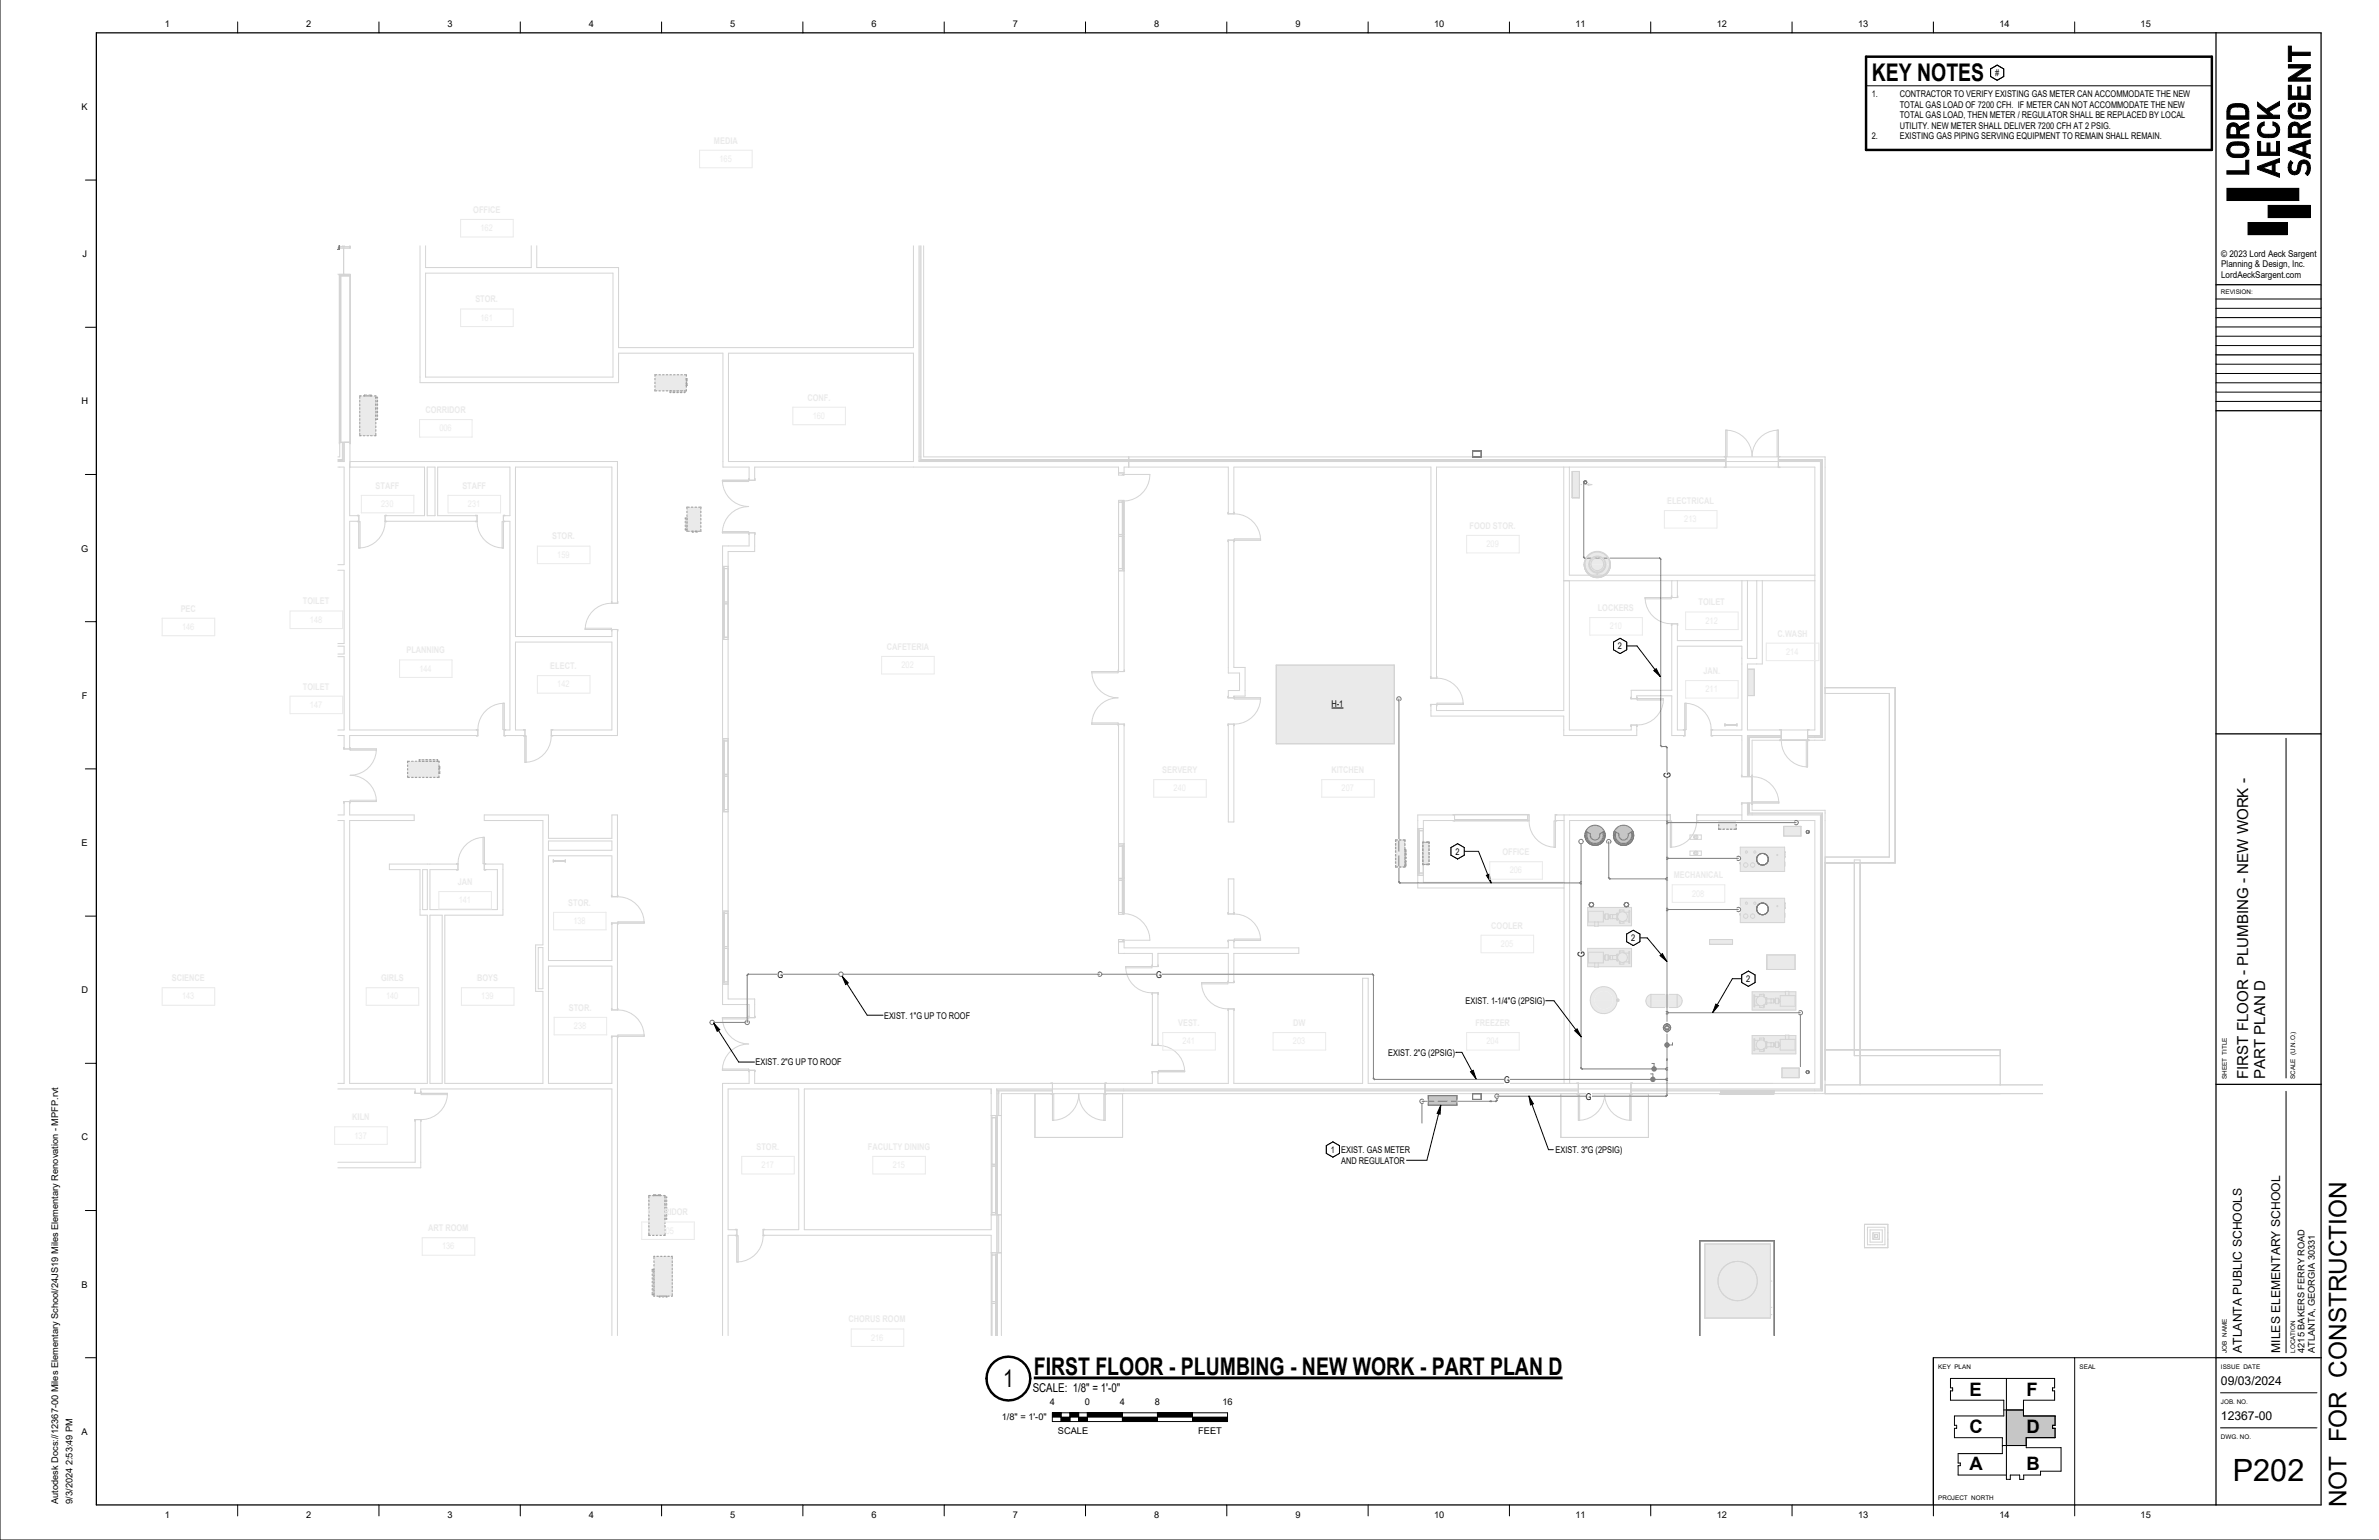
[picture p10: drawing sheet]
<svg xmlns="http://www.w3.org/2000/svg" width="864mm" height="559mm" viewBox="0 0 864 559" stroke-linecap="round" stroke-linejoin="round" font-family="sans-serif">
<defs><g id="words">
<text font-size="11.1" x="810.5" y="537.5">P202</text>
<g font-size="8.8">
<text x="679.5" y="29.3">KEY NOTES</text>
<text x="364.1" y="503.1">1</text>
<text x="375.3" y="499">FIRST FLOOR - PLUMBING - NEW WORK - PART PLAN D</text>
<text x="851.8" y="547" transform="rotate(-90 851.8 547)">NOT FOR CONSTRUCTION</text>
</g>
<g font-size="6.7">
<text x="714.9" y="506.6">E</text>
<text x="735.7" y="506.6">F</text>
<text x="714.9" y="520">C</text>
<text x="735.7" y="520">D</text>
<text x="714.9" y="533.4">A</text>
<text x="735.7" y="533.4">B</text>
</g>
<g font-size="5.5">
<text x="816.2" y="391.6" transform="rotate(-90 816.2 391.6)">FIRST FLOOR - PLUMBING - NEW WORK -</text>
<text x="822.3" y="391.6" transform="rotate(-90 822.3 391.6)">PART PLAN D</text>
</g>
<g font-size="4.4">
<text x="813.9" y="490.9" transform="rotate(-90 813.9 490.9)">ATLANTA PUBLIC SCHOOLS</text>
<text x="827.7" y="490.9" transform="rotate(-90 827.7 490.9)">MILES ELEMENTARY SCHOOL</text>
<text x="806.2" y="502.6">09/03/2024</text>
<text x="374.9" y="505.2">SCALE: 1/8&quot; = 1'-0&quot;</text>
<text x="806.2" y="515.3">12367-00</text>
</g>
<g font-size="3.4">
<text x="59.8" y="9.8">1</text>
<text x="111.1" y="9.8">2</text>
<text x="162.4" y="9.8">3</text>
<text x="213.7" y="9.8">4</text>
<text x="265" y="9.8">5</text>
<text x="316.3" y="9.8">6</text>
<text x="367.6" y="9.8">7</text>
<text x="418.9" y="9.8">8</text>
<text x="470.2" y="9.8">9</text>
<text x="520.6" y="9.8">10</text>
<text x="571.9" y="9.8">11</text>
<text x="623.2" y="9.8">12</text>
<text x="674.5" y="9.8">13</text>
<text x="725.8" y="9.8">14</text>
<text x="777.1" y="9.8">15</text>
<text x="724.2" y="27.6">#</text>
<text x="679.5" y="35.2">1.</text>
<text x="689.6" y="35.2">CONTRACTOR TO VERIFY EXISTING GAS METER CAN ACCOMMODATE THE NEW</text>
<text x="29.6" y="39.9">K</text>
<text x="689.6" y="39.1">TOTAL GAS LOAD OF 7200 CFH. IF METER CAN NOT ACCOMMODATE THE NEW</text>
<text x="689.6" y="42.9">TOTAL GAS LOAD, THEN METER / REGULATOR SHALL BE REPLACED BY LOCAL</text>
<text x="689.6" y="46.8">UTILITY. NEW METER SHALL DELIVER 7200 CFH AT 2 PSIG.</text>
<text x="679.5" y="50.6">2.</text>
<text x="689.6" y="50.6">EXISTING GAS PIPING SERVING EQUIPMENT TO REMAIN SHALL REMAIN.</text>
<text x="29.9" y="93.3">J</text>
<text x="806.3" y="93.1">© 2023 Lord Aeck Sargent</text>
<text x="806.3" y="96.9">Planning &amp; Design, Inc.</text>
<text x="806.3" y="100.8">LordAeckSargent.com</text>
<text x="29.5" y="146.7">H</text>
<text x="29.4" y="200.1">G</text>
<text x="587.3" y="235.6">2</text>
<text x="29.7" y="253.6">F</text>
<text x="483.4" y="256.5">H-1</text>
<text x="606.4" y="282.2" transform="rotate(-90 606.4 282.2)">G</text>
<text x="29.6" y="307">E</text>
<text x="528.4" y="310.1">2</text>
<text x="592.1" y="341.5">2</text>
<text x="575.2" y="347.2" transform="rotate(-90 575.2 347.2)">G</text>
<text x="282.3" y="354.7">G</text>
<text x="419.7" y="354.7">G</text>
<text x="633.9" y="356.3">2</text>
<text x="29.5" y="360.4">D</text>
<text x="532" y="364.3">EXIST. 1-1/4&quot;G (2PSIG)</text>
<text x="320.9" y="369.6">EXIST. 1&quot;G UP TO ROOF</text>
<text x="503.9" y="383">EXIST. 2&quot;G (2PSIG)</text>
<text x="274.3" y="386.6">EXIST. 2&quot;G UP TO ROOF</text>
<text x="546.1" y="392.9">G</text>
<text x="575.7" y="399">G</text>
<text x="29.5" y="413.8">C</text>
<text x="483.1" y="418.3">1</text>
<text x="486.9" y="418.4">EXIST. GAS METER</text>
<text x="564.7" y="418.4">EXIST. 3&quot;G (2PSIG)</text>
<text x="486.9" y="422.2">AND REGULATOR</text>
<text x="29.6" y="467.2">B</text>
<text x="836.5" y="490.9" transform="rotate(-90 836.5 490.9)">4215 BAKERS FERRY ROAD</text>
<text x="840.4" y="490.9" transform="rotate(-90 840.4 490.9)">ATLANTA, GEORGIA 30331</text>
<text x="381.1" y="509.9">4</text>
<text x="393.8" y="509.9">0</text>
<text x="406.5" y="509.9">4</text>
<text x="419.2" y="509.9">8</text>
<text x="443.7" y="509.9">16</text>
<text x="363.6" y="515.4">1/8&quot; = 1'-0&quot;</text>
<text x="29.6" y="520.6">A</text>
<text x="384.1" y="520.2">SCALE</text>
<text x="435" y="520.2">FEET</text>
<text x="21.1" y="545.7" transform="rotate(-90 21.1 545.7)">Autodesk Docs://12367-00 Miles Elementary School/24JS19 Miles Elementary Renovation - MPFP.rvt</text>
<text x="26.4" y="545.7" transform="rotate(-90 26.4 545.7)">9/3/2024 2:53:49 PM</text>
<text x="59.8" y="550.9">1</text>
<text x="111.1" y="550.9">2</text>
<text x="162.4" y="550.9">3</text>
<text x="213.7" y="550.9">4</text>
<text x="265" y="550.9">5</text>
<text x="316.3" y="550.9">6</text>
<text x="367.6" y="550.9">7</text>
<text x="418.9" y="550.9">8</text>
<text x="470.2" y="550.9">9</text>
<text x="520.6" y="550.9">10</text>
<text x="571.9" y="550.9">11</text>
<text x="623.2" y="550.9">12</text>
<text x="674.5" y="550.9">13</text>
<text x="725.8" y="550.9">14</text>
<text x="777.1" y="550.9">15</text>
</g>
<g font-size="3.4" fill="#eaeaea">
<text x="235.1" y="441">CORRIDOR</text>
<text x="240.2" y="447.6">005</text>
</g>
<g font-size="2.3">
<text x="806.2" y="106.8">REVISION:</text>
<text x="808.4" y="391.6" transform="rotate(-90 808.4 391.6)">SHEET TITLE</text>
<text x="833.1" y="391.6" transform="rotate(-90 833.1 391.6)">SCALE (U.N.O.)</text>
<text x="808.4" y="490.9" transform="rotate(-90 808.4 490.9)">JOB NAME</text>
<text x="833.1" y="490.9" transform="rotate(-90 833.1 490.9)">LOCATION</text>
<text x="703.6" y="496.6">KEY PLAN</text>
<text x="754.9" y="496.6">SEAL</text>
<text x="806.2" y="496.6">ISSUE DATE</text>
<text x="806.2" y="509.4">JOB. NO.</text>
<text x="806.2" y="522">DWG. NO.</text>
<text x="703.6" y="544.1">PROJECT NORTH</text>
</g>
</g></defs>
<g fill="#eaeaea">
<path d="M579.7 207.6h.3v.8h-.3z"/>
<path d="M577.9 202.6a2.85 2.85 0 0 1 3.1-.4 2.85 2.85 0 0 1 1.7 2.6l-.5-.1a2.32 2.32 0 0 0-2.4-2.3 2.32 2.32 0 0 0-2.3 2.3l-.5 .1v-.6z"/>
<path d="M577 204.8l.5-.1a2.32 2.32 0 0 0 2.3 2.4 2.32 2.32 0 0 0 2.4-2.4l.5 .1a2.85 2.85 0 0 1-2.9 2.8 2.85 2.85 0 0 1-2.8-2.8z"/>
<path d="M578 203.3a2.32 2.32 0 0 1 2.6-.8 2.32 2.32 0 0 1 1.6 2.2h-4.7z"/>
<path d="M577.5 204.7h4.7a2.32 2.32 0 0 1-2.4 2.4 2.32 2.32 0 0 1-2.3-2.4z"/>
<path d="M576.8 201.5a4.4 4.4 0 0 1 4.8-.8 4.4 4.4 0 0 1 2.7 4.1l-1.3 .1a3.1 3.1 0 0 0-3.2-3.2 3.1 3.1 0 0 0-3.1 3.2l-1.3-.1 .2-1.5z"/>
<path d="M575.4 204.8l1.3 .1a3.1 3.1 0 0 0 3 3.1v.4h.3v-.4a3.1 3.1 0 0 0 3-3.1l1.3-.1a4.5 4.5 0 0 1-4.5 4.5 4.5 4.5 0 0 1-4.4-4.5z"/>
<path d="M576.6 201.3a4.8 4.8 0 0 1 5.1-.8 4.8 4.8 0 0 1 2.9 4.3h-.3a4.5 4.5 0 0 0-4.5-4.5 4.5 4.5 0 0 0-4.4 4.5h-.3l.2-1.5z"/>
<path d="M575.1 204.8h.3a4.5 4.5 0 0 0 4.4 4.5 4.5 4.5 0 0 0 4.5-4.5h.3a4.8 4.8 0 0 1-4.8 4.7 4.8 4.8 0 0 1-4.7-4.7z"/>
<path d="M577.2 208.8a4.8 4.8 0 0 0 5.3 0 4.7 4.7 0 0 1-5.3 0z"/>
<path d="M636 375.8h12.1v1.4h-1.9v1.6h-.3l-.3-.7h-1.1l-.3 .7h-.4v-.5h-2.4v-.4h-.4l-.1 .3-.4-.5-.2-1.1-1.5 .1v.7l-.3 .1h-1.5v-.5h-.3v4.2h.3v-.5h1.5l.3 .1v.7l1.5 .1 .2-1.2 .4-.5 .1 .4h.4v-.5h2.4v-.5h.4l.3 .8h1.1l.3-.8h.3v1.7h5.5v-3.8h-2.3v-1.4h2.5v6.6h-15.9z"/>
<path d="M641.2 377.9l.2 .4h2.4v1.5h-2.4l-.2 .5z"/>
<path d="M636.7 377h.3v.5h1.5a1.77 1.77 0 0 0-1 1.6 1.77 1.77 0 0 0 1 1.6h-1.5v.5h-.3z"/>
<path d="M644.5 378.1h1.1v.4h.3v1.2h-.3v.4h-1.1v-.4h-.3v-1.2h.3z"/>
<path d="M643.8 378.8h.4v.5h-.4z"/>
<path d="M645.9 378.8h.3v.5h-.3z"/>
<path d="M646.2 377.2h1.9v-1.6h1.3v1.6h2.3v3.8h-5.5z"/>
<path d="M636 359.9h12.1v1.4h-1.9v1.6h-.3l-.3-.7h-1.1l-.3 .7h-.4v-.5h-2.4v-.4h-.4l-.1 .3-.4-.5-.2-1.1-1.5 .1v.7l-.3 .1h-1.5v-.5h-.3v4.2h.3v-.5h1.5l.3 .1v.7l1.5 .1 .2-1.1 .4-.5 .1 .3h.4v-.4h2.4v-.6h.4l.3 .8h1.1l.3-.8h.3v1.7h5.5v-3.8h-2.3v-1.4h2.5v6.6h-15.9z"/>
<path d="M641.2 362l.2 .4h2.4v1.6h-2.4l-.2 .4z"/>
<path d="M636.7 361.1h.3v.5h1.5a1.77 1.77 0 0 0-1 1.6 1.77 1.77 0 0 0 1 1.6h-1.5v.5h-.3z"/>
<path d="M644.5 362.2h1.1v.4h.3v1.2h-.3v.4h-1.1v-.4h-.3v-1.2h.3z"/>
<path d="M643.8 362.9h.4v.5h-.4z"/>
<path d="M645.9 362.9h.3v.5h-.3z"/>
<path d="M646.2 361.3h1.9v-1.6h1.3v1.6h2.3v3.8h-5.5z"/>
<path d="M576.4 344.1h15.9v6.7h-12.1v-1.4h1.8v-1.7h.4l.3 .7h1.1l.3-.7h.4v.5h2.4v.4h.4l.1-.3 .4 .5 .2 1.1 1.5-.1v-.7l.3-.1h1.5v.6h.3v-4.3h-.3v.6h-1.5l-.3-.2v-.6l-1.5-.1-.2 1.1-.4 .5-.1-.3h-.4v.4h-2.4v.5h-.4l-.3-.7h-1.1l-.3 .7h-.4v-1.7h-5.4v3.9h2.3v1.4h-2.5z"/>
<path d="M584.5 346.7h2.4l.2-.4v2.3l-.2-.4h-2.4z"/>
<path d="M589.8 345.9h1.5v-.6h.3v4.3h-.3v-.6h-1.5a1.77 1.77 0 0 0 1-1.6 1.77 1.77 0 0 0-1-1.5z"/>
<path d="M582.7 346.5h1.1v.3h.3v1.3h-.3v.3h-1.1v-.3h-.3v-1.3h.3z"/>
<path d="M584.1 347.2h.4v.5h-.4z"/>
<path d="M582 347.2h.4v.5h-.4z"/>
<path d="M576.6 345.5h5.4v3.9h-1.8v1.5h-1.3v-1.5h-2.3z"/>
<path d="M576.4 329.3h15.9v6.6h-12.1v-1.4h1.8v-1.6h.4l.3 .7h1.1l.3-.7h.4v.5h2.4v.4h.4l.1-.3 .4 .5 .2 1.1 1.5-.1v-.7l.3-.1h1.5v.5h.3v-4.2h-.3v.5h-1.5l-.3-.1v-.7l-1.5-.1-.2 1.1-.4 .5-.1-.3h-.4v.4h-2.4v.6h-.4l-.3-.8h-1.1l-.3 .8h-.4v-1.7h-5.4v3.8h2.3v1.4h-2.5z"/>
<path d="M584.5 331.8h2.4l.2-.4v2.4l-.2-.4h-2.4z"/>
<path d="M589.8 331h1.5v-.5h.3v4.2h-.3v-.5h-1.5a1.77 1.77 0 0 0 1-1.6 1.77 1.77 0 0 0-1-1.6z"/>
<path d="M582.7 331.6h1.1v.4h.3v1.2h-.3v.4h-1.1v-.4h-.3v-1.2h.3z"/>
<path d="M584.1 332.4h.4v.5h-.4z"/>
<path d="M582 332.4h.4v.5h-.4z"/>
<path d="M576.6 330.7h5.4v3.8h-1.8v1.6h-1.3v-1.6h-2.3z"/>
<path d="M647.8 328.8l.1 .3z"/>
<path d="M647.8 328.4l.1 .2z"/>
<path d="M647.8 328l.1 .3z"/>
<path d="M631.7 328.7v.6z"/>
<path d="M631.7 331.6v.4z"/>
<path d="M647.8 310.2l.1 .4z"/>
<path d="M647.8 309.8l.1 .3z"/>
<path d="M647.8 309.5l.1 .2z"/>
<path d="M631.7 310.1v.6z"/>
<path d="M631.7 313v.4z"/>
<path d="M463.3 241.3h42.9v28.6h-42.9z"/>
<path d="M587.1 362.6h.5v.6h-.5z"/>
<path d="M577.3 362.9h1.6a3.3 3.3 0 0 0 3.3 3.3 3.3 3.3 0 0 0 3.3-3.3h1.6a4.9 4.9 0 0 1-4.9 4.9 4.9 4.9 0 0 1-4.9-4.9z"/>
<path d="M578.6 359.5a4.9 4.9 0 0 1 5.4-1.1 4.9 4.9 0 0 1 3.1 4.5h-1.6a3.3 3.3 0 0 0-3.3-3.3 3.3 3.3 0 0 0-3.3 3.3h-1.6l.2-1.5z"/>
<path d="M578.9 362.9h6.6a3.3 3.3 0 0 1-3.3 3.3 3.3 3.3 0 0 1-3.3-3.3z"/>
<path d="M579.8 360.6a3.3 3.3 0 0 1 3.6-.8 3.3 3.3 0 0 1 2.1 3.1h-6.6l.2-1.3z"/>
<path d="M641.4 346.5h10.2v5.3h-10.2z"/>
<path d="M570.7 171.1h2.7v9.5h-2.7z"/>
<path d="M577 205.3a2.78 2.78 0 0 0 2.7 2.4 3.2 3.2 0 0 1-2.7-2.4zM580 207.6a2.62 2.62 0 0 0 2.6-2.3l-.9 1.6z"/>
<path d="M575.1 204.8a4.8 4.8 0 0 0 4.7 4.8 4.8 4.8 0 0 0 4.8-4.8 4.8 4.8 0 0 1-4.8 4.7 4.8 4.8 0 0 1-4.7-4.7zM577.6 202.7a3.1 3.1 0 0 0-.7 3.3 3.1 3.1 0 0 0 2.8 2v-.3a2.9 2.9 0 0 1-2.3-4.4 2.9 2.9 0 0 1 4.9 0 2.9 2.9 0 0 1-2.3 4.4v.2a2.98 2.98 0 0 0 2.9-3.1 3.1 3.1 0 0 0-1.9-2.8 3.1 3.1 0 0 0-3.4 .7z"/>
<path d="M640.3 380.6l.2 .7v-.9zM641 377.9l-.1 2 .3 .4zM640.3 376.9l.2 .8z"/>
<path d="M638.8 380.8v.7l1.5 .1v-1zM638.8 376.7v.7l1.5 .2v-1z"/>
<path d="M640.3 364.7l.2 .7v-.8zM641 362l-.1 2.1 .3 .3zM640.3 361l.2 .8z"/>
<path d="M638.8 364.9v.7l1.5 .1v-1zM638.8 360.8v.7l1.5 .2v-1z"/>
<path d="M587.8 348.8l.2 .8zM587.1 346.3l.2 2.3 .1-2zM587.8 345.3v.8z"/>
<path d="M588 348.9v1l1.5-.1v-.7zM588 345v1l1.5-.3v-.6z"/>
<path d="M587.8 334l.2 .8zM587.1 331.4l.2 2.4 .1-2.1zM587.8 330.4v.8z"/>
<path d="M588 334.1v1l1.5-.1v-.7zM588 330.1v1l1.5-.2v-.7z"/>
<path d="M631.7 325.9v8.9h16.1v-8.9zM632.9 332.4a.8 .8 0 0 1 1.6 0 .8 .8 0 0 1-1.6 0zM635.4 332.4a.8 .8 0 0 1 1.6 0 .8 .8 0 0 1-1.6 0zM637.7 329.8a2.12 2.12 0 0 1 4.2 0 2.12 2.12 0 0 1-4.2 0zM645 328.8a.2 .2 0 0 1 .4 0 .2 .2 0 0 1-.4 0zM633.6 327.7a.4 .4 0 0 1 .8 0 .4 .4 0 0 1-.8 0zM636.6 327.7a.4 .4 0 0 1 .8 0 .4 .4 0 0 1-.8 0z"/>
<path d="M631.7 307.4v8.8h16.1v-8.8zM632.9 313.9a.8 .8 0 0 1 1.6 0 .8 .8 0 0 1-1.6 0zM635.4 313.9a.8 .8 0 0 1 1.6 0 .8 .8 0 0 1-1.6 0zM637.7 311.8a2.12 2.12 0 0 1 4.2 0 2.12 2.12 0 0 1-4.2 0zM645 310.2a.2 .2 0 0 1 .4 0 .2 .2 0 0 1-.4 0zM636.6 309.2a.4 .4 0 0 1 .8 0 .4 .4 0 0 1-.8 0zM633.6 309.2a.4 .4 0 0 1 .8 0 .4 .4 0 0 1-.8 0z"/>
<circle cx="639.3" cy="379.1" r="1.79"/>
<circle cx="639.3" cy="363.2" r="1.79"/>
<circle cx="589" cy="347.4" r="1.79"/>
<circle cx="589" cy="332.6" r="1.79"/>
<circle cx="645.2" cy="328.8" r=".2"/>
<circle cx="634" cy="327.7" r=".4"/>
<circle cx="637" cy="327.7" r=".4"/>
<circle cx="633.7" cy="332.4" r=".79"/>
<circle cx="636.2" cy="332.4" r=".79"/>
<circle cx="645.2" cy="310.2" r=".2"/>
<circle cx="634" cy="309.2" r=".4"/>
<circle cx="637" cy="309.2" r=".4"/>
<circle cx="633.7" cy="313.9" r=".79"/>
<circle cx="636.2" cy="313.9" r=".79"/>
</g>
<path d="M518.5 397.5h10.4v3.5h-10.4z" fill="#c0c0c0"/>
<g fill="#eaeaea">
<path d="M646.9 387.5h6.2v3.5h-6.2z"/>
<path d="M614.8 303.8l1.2-.7v1.4z"/>
<path d="M620.6 340.9h8.3v1.8h-8.3z"/>
<path d="M597.5 363.2h1.8v2.4l-1.3-.9z"/>
<path d="M598.4 361.2l.9-.4v2.4h-1.8l.2-1.1z"/>
<path d="M608.8 363.2h1.9a2.51 2.51 0 0 1-1.9 2.4z"/>
<path d="M608.8 360.8a2.31 2.31 0 0 1 1.8 2.4h-1.8z"/>
<path d="M599.3 363.2h9.5v2.4h-9.5z"/>
<path d="M599.3 360.8h9.5v2.4h-9.5z"/>
<path d="M614.8 309.6l1.2-.7v1.4z"/>
<path d="M647.5 299.9h6.3v3.5h-6.3z"/>
<path d="M148 276.3h11.4v5.8h-11.4z"/>
</g>
<path d="M159.5 278.2v2.4" fill="none" stroke="#eaeaea" stroke-width=".36"/>
<g fill="#eaeaea">
<path d="M152.2 275.6h6.6v.7h-6.6z"/>
<path d="M130.6 143.6h5.8v14.5h-5.8z"/>
</g>
<path d="M132.3 143.5h2.4" fill="none" stroke="#eaeaea" stroke-width=".36"/>
<g fill="#eaeaea">
<path d="M136.4 144.2h.6v8h-.6z"/>
<path d="M235.6 433.8h5.8v14.5h-5.8z"/>
</g>
<path d="M237.3 433.7h2.4" fill="none" stroke="#eaeaea" stroke-width=".36"/>
<g fill="#eaeaea">
<path d="M241.4 434.4h.6v7.9h-.6z"/>
<path d="M237.4 455.9h6.6v14.4h-6.6z"/>
</g>
<path d="M239.3 470.5h2.8" fill="none" stroke="#eaeaea" stroke-width=".36"/>
<g fill="#eaeaea">
<path d="M236.8 460.6h.6v9.2h-.6z"/>
<path d="M249.4 184h5v8.8h-5z"/>
<path d="M251.3 192.8h1.7v.2h-1.7z"/>
<path d="M248.8 188h.6v4.3h-.6z"/>
<path d="M237.8 136h11.3v5.8h-11.3z"/>
</g>
<path d="M249.3 137.4v2.5" fill="none" stroke="#eaeaea" stroke-width=".36"/>
<g fill="#eaeaea">
<path d="M243.3 141.8h5.3v.6h-5.3z"/>
<path d="M634.4 242.8h2.4v9.6h-2.4z"/>
<path d="M618.9 451.4v26.9h23.8v-26.9zM623.6 464.8a7.1 7.1 0 0 1 14.3 0 7.1 7.1 0 0 1-14.3 0z"/>
<circle cx="630.8" cy="464.8" r="7.1"/>
</g>
<g fill="#808080">
<circle cx="605.1" cy="379.2" r=".79"/>
<circle cx="600" cy="391.7" r=".79"/>
</g>
<g fill="#c0c0c0">
<path d="M576.3 300.6a3.7 3.7 0 0 1 6.1 1l-1.7 1a1.78 1.78 0 0 1-1.7 2.2 1.78 1.78 0 0 1-1.7-2.2l-1.6-1z"/>
<path d="M575.3 303.1h.4a3.3 3.3 0 0 0 3.3 3.3 3.3 3.3 0 0 0 3.3-3.3h.4a3.7 3.7 0 0 1-3.7 3.7 3.7 3.7 0 0 1-3.7-3.7z"/>
<path d="M575.7 303.1h.3a2.98 2.98 0 0 0 3 3 2.98 2.98 0 0 0 3-3h.3a3.3 3.3 0 0 1-3.3 3.3 3.3 3.3 0 0 1-3.3-3.3z"/>
<path d="M576 303.1h1.3a1.72 1.72 0 0 0 1.7 1.7 1.72 1.72 0 0 0 1.7-1.7h1.3a2.98 2.98 0 0 1-3 3 2.98 2.98 0 0 1-3-3z"/>
<path d="M586.7 300.6a3.7 3.7 0 0 1 6 1l-1.6 1a1.78 1.78 0 0 1-1.7 2.2 1.78 1.78 0 0 1-1.8-2.2l-1.6-1z"/>
<path d="M585.7 303.1h.4a3.3 3.3 0 0 0 3.3 3.3 3.3 3.3 0 0 0 3.3-3.3h.3a3.7 3.7 0 0 1-3.6 3.7 3.7 3.7 0 0 1-3.7-3.7z"/>
<path d="M586.1 303.1h.3a2.98 2.98 0 0 0 3 3 2.98 2.98 0 0 0 3-3h.3a3.3 3.3 0 0 1-3.3 3.3 3.3 3.3 0 0 1-3.3-3.3z"/>
<path d="M586.4 303.1h1.2a1.72 1.72 0 0 0 1.8 1.7 1.72 1.72 0 0 0 1.7-1.7h1.3a2.98 2.98 0 0 1-3 3 2.98 2.98 0 0 1-3-3z"/>
<path d="M582 301.8l.3 1.3h.4l-.3-1.5zM575.7 301.6l-.4 1.5h.4l.3-1.3z"/>
<path d="M581.8 302l.2 1.1h.3l-.3-1.3zM576 301.8l-.3 1.3h.3l.3-1.1z"/>
<path d="M576.3 302l-.3 1.1h1.3v-.5zM580.7 302.6v.5h1.3l-.2-1.1z"/>
<path d="M592.4 301.8l.3 1.3h.3l-.3-1.5zM586 301.6l-.3 1.5h.4l.2-1.3z"/>
<path d="M592.1 302l.3 1.1h.3l-.3-1.3zM586.3 301.8l-.2 1.3h.3l.2-1.1z"/>
<path d="M591.1 302.6v.5h1.3l-.3-1.1zM586.6 302l-.2 1.1h1.2v-.5z"/>
</g>
<circle cx="600.4" cy="387.9" r=".79" fill="#808080"/>
<g fill="#eaeaea">
<path d="M518 305.6h.8v8.1h-.8z"/>
<path d="M516.4 305.6h1.6v8.1h-1.6z"/>
<path d="M623.9 297.7h6.4v3.2h-6.4z"/>
<path d="M506.6 304.8h3.4v9.8h-3.4z"/>
</g>
<path d="M510.1 308.4v5.8" fill="none" stroke="#eaeaea" stroke-width=".36"/>
<g fill="none" stroke="#d4d4d4" stroke-width=".36">
<path d="M122.6 90h4.6v-.5h-4v1h-.6M122.6 99.5h.6M123.2 99.5l.1 61.5M123.2 99.5h4l-.2 61.5M123.3 89.2v.8M124.3 89.2v.3M124.6 89.2v.3M124.7 90v10.1M125 89.2v.3M127 89.2v.8M152.5 89.2v49.7h72v-10.7h37.9v41.3h9.5v4.8M154.5 89.2v7.9h38.3v-7.9"/>
<path d="M154.5 99.1h68v37.7h-68zM194.9 89.2v7.9h29.6v29h107.1v-36.9M333.6 89.2v78.3h327.2v99.4h-4.6M334 89.2v77.9h292.5M334.3 89.2v77.5h292.2M335.3 89.2v76.6h327.2v102.8h-26.5v25.4h26.5v102.8M123.2 100.1h4M123.3 100.1v65.7h-.7M123.6 100.1v60.4M123.7 100.1v60.4M127 100.1v67.4h97.1v51.4M264.4 128.2h67.2v39.3h-67.2z"/>
<path d="M626.5 156.1a9.5 9.5 0 0 1 9.5 9.5 9.5 9.5 0 0 1 9.6-9.5M626.5 156.1v13.6l-.5-.2M626.5 156.1h.5v9.5l-1 .2M645.6 156.1h-.5v9.5l1 .2M645.6 156.1v13.6l.5-.2M122.6 169.5h2.3v35.4h-2.3M123.2 160.5h4M124.3 160.5v6.2h-1.7M124.6 160.5v6.6h-2M125 160.5v7h-2.4M126.9 169.5h27.2v17.6h-14.3M127 169.5v-1.9l-.1 19.5h3.4"/>
<path d="M155.1 169.5h2.8v17.6h-2.8zM262.2 174.3a9.5 9.5 0 0 0 9.6 9.5 9.5 9.5 0 0 0-9.6 9.5M271.9 173.7l-.1 1h-9.6v-.4M274 174.3v-4.8h132v2.9h1.4v-.2h10a9.7 9.7 0 0 1-9.6 9.6M274 173.7l.1 .6h-11.9M406 171.6h2.1M407.8 172.2l.2 .2 .1-2.9h37.8v16.9M409.7 165.8v3.7M567.7 169.5v88.3h-46.2v-2.2M569.7 169.5v39.2h89.1M570.7 171.1h2.7v9.5h-2.7zM573.9 175.9h.2"/>
<path d="M575.7 175.9h.9M576.6 175.6l1.3 .3-1.3 .2zM645.6 166.7h16v100.9h-5.4M645.6 167.1h15.6v100.2h-5M645.6 165.8v3.7M129.7 187.1l.6-.1v11.9M129.7 189.1l1 .2v9.6h-.4M130.3 189.1h-3.4v75.8h46.6M139.8 189.3a9.5 9.5 0 0 1-9.5 9.6M139.8 189.1h33.4M139.8 187.1v2M140.3 187.1l-.5-.1v2.3"/>
<path d="M140.3 189.1l-.5 .2M172.7 187.1l.5-.1v2.3M172.7 189.1l.5 .2M173.2 189.3a9.5 9.5 0 0 0 9.5 9.6M173.2 187.1h-14.3v-17.6h26.2v17.6h-2.4M182.7 189.1h2.4v75.8h-2.1M182.7 187.1v2M183.3 187.1l-.6-.1v11.9M183.3 189.1l-1 .2v9.6h.4M262.2 193.3v-.4h9.6l.1 1M262.2 193.3h11.9l-.1 .6M271.9 193.3v4.8h-9.6v166.4h9.6v4.8"/>
<path d="M274 193.3v6.8h-9.7v162.4h9.7v6.8M406 182.2h1.5M406 194.6h1.5M406 193.9h1.5M407.4 182h.4v12.2h-.4zM407.4 194.3h.4v12.3h-.4zM407.5 182v12.2M407.5 194.3v12.3M407.8 182.2h.3M407.8 194.6h.2M407.8 182v12.2M407.8 194.3v12.3"/>
<path d="M407.8 193.9h.2M445.9 196v48.2h4.1v6.4h-4.1v2.6M445.9 185.9l-.2 .5h2.4M447.9 186.4v-16.9h71.5v76.6M447.9 196v46.2h4.1v10.4h-4.1v.6M447.9 185.9l.2 .5M448.1 186.4a9.5 9.5 0 0 1 9.5 9.6M457.6 196h-11.9l.2 .5M457.6 196v-.5h-9.5l-.2 1M122.6 206.9h2.3v26.6h-2.3M222 218.9a9.5 9.5 0 0 0-9.6 9.5M222.1 218.9v-49.4h-35v61.5h35v-2.6"/>
<path d="M222.1 218.3l-.1 .6M224.1 218.3l.2 .6h-2.3M262.3 219.1h.3M262.3 206.3h.3M262.3 205.5h2M262.3 218.4h.3M262.5 218.9h.4v12.6h-.4zM262.5 206.1h.4v12.6h-.4zM262.6 206.1v12.6M262.6 218.9v12.6M262.8 206.1v12.6M262.8 218.9v12.6"/>
<path d="M262.8 219.1h1.5M262.8 206.3h1.5M262.8 218.4h1.5M264.3 205.5v26.5M406 207.1h2.1M406 206.3h1.5M407.8 206.3h.2M567.7 210.7h91.1M569.7 210.7v54.2h22.4v-1.8M575.1 204.9a4.8 4.8 0 0 0 4.7 4.7 4.8 4.8 0 0 0 4.8-4.7M575.1 204.9h.1M575.1 204.8a4.8 4.8 0 0 0 4.7 4.7 4.8 4.8 0 0 0 4.8-4.7"/>
<path d="M575.1 204.8a4.8 4.8 0 0 1 4.7-4.8 4.8 4.8 0 0 1 4.8 4.8M575.1 204.1v.8M575.3 203.3l-.2 1.6M575.4 204.8a4.5 4.5 0 0 0 4.4 4.5 4.5 4.5 0 0 0 4.5-4.5M575.4 204.8a4.5 4.5 0 0 1 4.4-4.5 4.5 4.5 0 0 1 4.5 4.5M576.9 204.9h.1M577 204.8a2.85 2.85 0 0 1 2.8-2.9 2.85 2.85 0 0 1 2.9 2.9M577 204.8a2.85 2.85 0 0 0 2.8 2.8 2.85 2.85 0 0 0 2.9-2.8M577 204.8a2.84 2.84 0 0 0 2.7 2.9M579.7 208.4h.3M579.7 208.4v-.8h.3v.8M579.7 208a3.1 3.1 0 0 1-2.5-4.7 3.1 3.1 0 0 1 5.3 0 3.1 3.1 0 0 1-2.5 4.7"/>
<path d="M582.7 204.9a2.83 2.83 0 0 1-2.7 2.8M582.7 204.8l.1 .1M584.3 203.3l.3 1.6M584.5 204.1l.1 .8M584.6 204.9h.1M597.2 216.8a9.5 9.5 0 0 0 9.5 9.6M606.9 210.7v6.1M606.9 216.3l-.2 1h-9.5v-.5M608.9 210.7v6.1M608.9 216.3l.2 .5h-11.9M632.3 210.7v21.8h-23.4v-6.1M634.3 210.7v28.2h3.4v-28.2"/>
<path d="M639.7 210.7v30.2h-5.4v24h24.5v-95.4h-137.3v76.6M122.6 238.3h2.3v26.6h-2.3M122.6 234.5h2.3v2.8h-2.3M212.4 228.4h11.9l-.2 .5M212.4 228.4v-.4h9.6l.1 .9M224.1 228.4v38.5h-24M262.3 231.2h.3M262.3 232h2M262.8 231.2h1.5M606.7 226.4h2.4l-.2 .5M606.7 226.4l.2 .5M606.9 226.4v24.1h-14.8v3.1"/>
<path d="M183 255.2a9.5 9.5 0 0 0-9.5 9.5M183 255.2h-.5v9.5l1 .2M183 255.2v11.9l.5-.2M396.3 243.7a9.5 9.5 0 0 0 9.6 9.5 9.5 9.5 0 0 0-9.6 9.6M406 243.7v-62.2h1.4v.3l.6-.3 .1 62.2M406 243.2l-.1 .9h-9.6v-.4M408.1 243.2l.1 .5h-11.9M445.9 252.7l-.2 .5h11.9M447.9 252.7l.2 1h9.5v-.5M457.6 253.2a9.5 9.5 0 0 1-9.5 9.6M463.3 241.3h42.9v28.6h-42.9zM519.4 255.6v4.2h48.3v7.1h26.5v-3.8"/>
<path d="M519.4 255.6h2.1M519.4 245.5l-.1 .6h2.3M521.5 245.5l.1 .6M521.6 246.1a9.5 9.5 0 0 1 9.6 9.5M531.2 255.6h-11.9l.1 .5M531.2 255.6v-.5h-9.6l-.1 1M592.1 253l-.1 .6h11.9M594.2 253.6v-1.1h12.7v14.4h4.8M594.2 253l.1 1h9.6v-.4M603.9 253.6a9.5 9.5 0 0 1-9.6 9.5M611.7 255.2a9.5 9.5 0 0 1 9.5 9.5M611.7 255.2v11.9l-.6-.2"/>
<path d="M611.7 255.2h.4v9.5l-1 .2M634.4 242.8h2.4v9.6h-2.4zM662.5 249.5h25.5v63.6h-25.5M662.5 251.6h23.3v59.4h-23.3M122.6 266.9h2.3v4.9M124.9 271.2l-.2 .6h11.9M126.9 271.2l.2 1h9.5v-.4M136.6 271.8a9.5 9.5 0 0 1-9.5 9.5 9.5 9.5 0 0 1 9.5 9.5M173.5 266.9h-46.6v4.9M173.5 264.7l-.6 .2M173.5 264.7v2.4l-.6-.2M183 266.9h7.6"/>
<path d="M183 264.9v2M190 264.9l.6-.2v11.9M190 266.9l1 .2v9.5h-.4M190.6 264.9h-3.5v-31.9h35v31.9h-22M200.1 267.1a9.5 9.5 0 0 1-9.5 9.5M200.6 264.9l-.5-.2v2.4M200.6 266.9l-.5 .2M262.3 268.9h.3M262.3 268.1h2M262.5 268.6h.4v12.6h-.4zM262.6 268.6v12.6M262.8 268.6v12.6"/>
<path d="M262.8 268.9h1.5M264.3 268.1v26.5M396.3 262.8h11.9l-.1 .5M396.3 262.8v-.5h9.6l.1 1M406 262.8v69h1.4v-.3l.6 .3 .1-69M445.9 262.8v35.5h2v-35.5M448.1 262.8h-2.4l.2 .5M448.1 262.8l-.2 .5M594.3 263.1h-2.3l.1 .5M594.3 263.1l-.1 .5M611.7 264.9h-2.8v-30.4h23.4v30.4h-11.1M621.2 266.9h11.1v14.9"/>
<path d="M621.2 264.7v2.4l.5-.2M621.2 264.7l.5 .2M626.1 262.6l.1 .8zM626.2 263.1h4.3M626.2 262.9h4.3M630.5 262.6l.1 .8zM646.1 264.9l.5-.2v4.1M646.1 268.6l.5 .2M646.6 266.9h-12.3v14.9M646.6 267.6h-11.5v14.2M646.6 267.3h-11.9v14.5M646.6 268.8a9.5 9.5 0 0 0 9.6 9.5"/>
<path d="M656.7 264.9l-.5-.2v13.6M656.7 268.6l-1 .2v9.5h.5M122.6 297.7h2.3v95.4h-2.3M124.9 290.8v4.9h-2.3M126.9 290.8v4.9h23.5v2h-23.5v95.4h28.2v-61h-2.6v-16.5h-11.2v-2.1h24.9M136.6 290.8h-11.9l.2 .6M136.6 290.8v-.4h-9.5l-.2 1M262.3 293.8h.3M262.3 281.6h.3M262.3 294.6h2M262.3 281h.3M262.5 281.4h.4v12.6h-.4z"/>
<path d="M262.6 281.4v12.6M262.8 281.4v12.6M262.8 293.8h1.5M262.8 281.6h1.5M262.8 281h1.5M527.5 295.7l27.5-.2v2.4M527.5 297.7l27.5 .2M528 297.4h26.5M528 295.5v2.4M554.5 295.5v2.4M555 297.9a9.5 9.5 0 0 0 9.6 9.5M555 297.7h-38.3v22.5h51.1"/>
<path d="M555 295.7h-40.3v26.5h53.1M564.6 297.7h3.2M564.6 295.7h41.8M565.1 295.7l-.5-.2v11.9M565.1 297.7l-1 .2v9.5h.5M567.8 295.7v97.4M605.8 295.7l.6-.2v11.9M605.8 297.7l1 .2v9.5h-.4M606.4 297.7h-36.6v95.4M615.9 297.9a9.5 9.5 0 0 1-9.5 9.5M615.9 297.7h42.9v95.4h-162.1v-38.1h-2.1v38.1h-46.7v-27M615.9 295.7h16.4"/>
<path d="M615.9 295.7v2M616.4 295.7l-.5-.2v2.4M616.4 297.7l-.5 .2M632.3 291.4v6.3M632.3 281.8h3.7M632.3 281.3l-.1 .5h4M634.3 291.4v4.3h26.5v99.4h-299v9.7M634.7 291.4v3.9h26.5v100.2h-69.1M635.1 291.4v3.6h26.5v100.9h-17.7M636 281.3l.2 .5M636.2 281.8a9.5 9.5 0 0 1 9.5 9.6M645.7 291.4h-13.5l.1 .5"/>
<path d="M645.7 291.4v-.5h-9.5l-.2 1M647.5 299.9h6.3v3.5h-6.3zM153.4 315.6h1.7v14.5h-1.7zM166.2 315.6h-10.1v14.5h24.5v-14.5h-4.8M166.2 313.4v2.3l-.5-.1M166.2 313.4l-.5 .1M175.8 303.8a9.5 9.5 0 0 0-9.6 9.6M175.8 313.5h6.8v18.6h-21.1v61h35.6v-33.4h-2.7v-16.8h2.7v-45.2h-21.3v-2h23.3v8.5h23v-8.5h2v29.7M175.8 303.8v11.9l.5-.1M175.8 303.8h-.5v9.6l1 .1M199.1 305.2h23v3.3h-23zM200.8 312l.1 .8z"/>
<path d="M200.9 312.3h4.2M200.9 312.5h4.2M205.1 312l.1 .8zM406 306.2h2.1M406 307h1.5M406 318.7h1.5M406 319.4h1.5M407.4 306.8h.4v12.2h-.4zM407.4 319.1h.4v12.3h-.4zM407.5 306.8v12.2M407.5 319.1v12.3M407.8 306.8v12.2"/>
<path d="M407.8 319.1v12.3M407.8 307h.2M407.8 318.7h.2M407.8 319.4h.2M514.7 300.6h2M514.7 317.6h2M514.7 301.4h.2M514.7 316.8h.2M514.9 301.2h.4v15.9h-.4zM514.9 301.2v15.9M515.2 301.2v15.9M515.2 301.4h1.5"/>
<path d="M515.2 316.8h1.5M613.5 303h4.1v1.6h-4.1zM613.5 308.8h4.1v1.6h-4.1zM614.8 303.8l1.2-.7v1.4zM614.8 309.6l1.2-.7v1.4zM631.7 313.4v-.4v.4M631.7 310v-2.6h16.1v8.8h-16.1v-3.3M647.8 311h.1M647.8 309v1.6M647.8 310.7v.5M647.8 312.8v1.5M647.8 310.9h.1"/>
<path d="M647.8 310.8h.1M647.8 310.2h.1M647.8 309.1h.1M647.8 309.2h.1M647.8 309.3h.1M647.8 309.4h.1M647.8 310.7h.1M647.8 309.8h.1M647.8 310.1h.1M647.8 309.7h.1M673.1 313h2.1M156.1 332.1h4.4v61h-4.4z"/>
<path d="M222.1 325.4v-14.8h-23v37.9h23v-13.6M222.1 324.9l-.1 .5h2.3M224.1 334.9v31.6M224.1 324.9l.2 .5M224.3 325.4a9.5 9.5 0 0 1 9.5 9.5M233.8 334.9h-11.8l.1 .6M233.8 334.9v-.4h-9.5l-.2 1M262.3 331.4h.3M262.3 330.6h2M262.5 331.1h.4v12.7h-.4zM262.6 331.1v12.7M262.8 331.1v12.7"/>
<path d="M262.8 331.4h1.5M264.3 330.6v26.5M406 331.1h1.5M407.8 331.5a9.7 9.7 0 0 1 9.6 9.7h-10v-.3h-1.4v5.1h12.3v4.7M407.8 331.1h.3M445.9 331.6v-12.7h2v12.7M445.9 331.1l-.2 .5h2.4M447.9 331.1l.2 .5M448.1 331.6a9.5 9.5 0 0 1 9.5 9.6M576.6 330.7h5.4v3.8h-5.4zM578.9 335.9h-2.5v-6.6h15.9v6.6h-12.1M578.9 334.5v1.6h1.3v-1.6"/>
<path d="M582 332.9h.4M582 332.4h.4M582.7 331.6h1.1v2h-1.1zM582.7 332h-.3v1.2h.3M583.8 332h.3v1.2h-.3M584.1 332.9h.4M584.1 332.4h.4M585.4 331.8v1.6M585.4 331.8h-.9v1.6h.9M585.4 333.3l1.5 .1M586.9 331.8l-1.5 .1M587.1 331.4v2.4"/>
<path d="M587.3 332v-.6h-.4v2.4h.4v-.6M587.3 333.5h.1M587.3 331.7h.1M587.8 334l.2 .8M588 334.1v1l1.5-.1v-.7M588 330.4l-.2 .8M589.5 330.9v-.7l-1.5-.1v1M589.8 334.2h1.5M589.8 331h1.5M591.3 330.5h.3v4.2h-.3zM631.7 331.6v.4zM631.7 328.6v-2.7h16.1v8.9h-16.1v-3.3"/>
<path d="M647.8 331.3v1.5M647.8 329.2v.6M647.8 327.5v1.6M647.8 329.4h.1M647.8 329.6h.1M647.8 328.8h.1M647.8 327.6h.1M647.8 327.8h.1M647.8 327.9h.1M647.8 328.4h.1M647.8 328.6h.1M647.8 328.7h.1"/>
<path d="M647.8 328h.1M647.8 328.3h.1M195.4 343.8h1.7v15h-1.7zM262.3 356.3h.3M262.3 344.2h.3M262.3 357.1h2M262.3 343.5h.3M262.5 343.9h.4v12.6h-.4zM262.6 343.9v12.6M262.8 343.9v12.6M262.8 356.3h1.5M262.8 344.2h1.5"/>
<path d="M262.8 343.5h1.5M406 341.7h2.1M407.8 341.2l.2-.3 .1 3h37.8v-2.7M408.6 350.7a9.5 9.5 0 0 0 9.6 9.6M418.3 350.2l-.1 1h-9.6v-.5M420.3 350.7v-4.7h25.6v10.6M420.3 350.2l.2 .5h-11.9M436.2 356.6a9.5 9.5 0 0 0 9.5 9.5M445.9 356l-.2 1h-9.5v-.4M447.9 341.2v2.7h23.6v2.1h-23.6v10.6M447.9 356l.2 .6h-11.9M457.6 341.2h-11.9l.2 .5"/>
<path d="M457.6 341.2v-.5h-9.5l-.2 1M576.6 345.5h5.4v3.9h-5.4zM578.9 350.8h-2.5v-6.7h15.9v6.7h-12.1M578.9 349.4v1.5h1.3v-1.5M582 347.7h.4M582 347.2h.4M582.7 346.5h1.1v1.9h-1.1zM582.7 346.8h-.3v1.3h.3M583.8 346.8h.3v1.3h-.3M584.1 347.7h.4M584.1 347.2h.4M584.5 346.7h.9v1.5h-.9z"/>
<path d="M585.4 348.1l1.5 .1M586.9 346.7h-1.5M587.1 346.3v2.3M587.3 346.9v-.6h-.4v2.3h.4v-.6M587.3 348.3h.1M587.3 346.6h.1M587.8 348.8l.2 .8M588 345.3l-.2 .8M588 348.9v1l1.5-.1v-.7M589.5 345.7v-.6l-1.5-.1v1M589.8 349h1.5M589.8 345.9h1.5"/>
<path d="M591.3 345.3h.3v4.3h-.3zM620.6 340.9h8.3v1.8h-8.3zM641.4 346.5h10.2v5.3h-10.2zM648.1 359.9h-12.1v6.6h15.9v-6.6h-2.5M222.1 366.5v-15.9h-23v42.5h23v-17.1M222.1 365.9l-.1 .6h2.3M224.1 376v108.6M224.1 365.9l.2 .6M224.3 366.5a9.5 9.5 0 0 1 9.5 9.5M233.8 376h-11.8l.1 .5M233.8 376v-.5h-9.5l-.2 1M262.2 369.3a9.5 9.5 0 0 0 9.6 9.5 9.5 9.5 0 0 0-9.6 9.6"/>
<path d="M271.9 368.7l-.1 1h-9.6v-.4M274 368.7l.1 .6h-11.9M418.2 360.3h2.3l-.2 .5M418.2 360.3l.1 .5M418.3 360.3v19M418.3 378.8l-.1 .5h2.3M420.3 360.3v19M420.3 378.8l.2 .5M420.5 379.3a9.5 9.5 0 0 1 9.6 9.6M445.7 366.1h2.4l-.2 .5M445.7 366.1l.2 .5M445.9 366.1v27h-25.6v-4.2"/>
<path d="M587.1 363.2h.5M587.1 362.7v.2M587.1 362.7v.1M587.1 363v.2M587.1 362.8v.1M587.1 363h.1M587.1 362.9v-.3h.5v.6M587.1 362.9v.3M587.1 362.9v.1M587.6 362.6v.6M599.3 360.8a2.47 2.47 0 0 0-1.8 2.4 2.47 2.47 0 0 0 1.8 2.4M599.3 360.8v4.8"/>
<path d="M599.3 360.8h5M599.3 365.6h5M605.9 360.8h2.9M605.9 365.6h2.9M608.8 360.8a2.47 2.47 0 0 1 1.9 2.4 2.47 2.47 0 0 1-1.9 2.4M608.8 360.8v4.8M636.7 361.1h.3v4.2h-.3zM636.7 377h.3v4.2h-.3zM637 377.5h1.5M637 361.6h1.5M637 364.8h1.5M638.8 361.5v-.7l1.5-.1v1"/>
<path d="M638.8 377.4v-.7l1.5-.1v1M640.3 361l.2 .8M640.3 376.9l.2 .8M640.3 364.7v1l-1.5-.1v-.7M640.5 364.6l-.2 .8M640.9 378.2h.1M640.9 379.9h.1M640.9 362.3h.1M640.9 364.1h.1M641 362.6v-.6h.4v2.4h-.4v-.6M641 378.5v-.6h.4v2.4h-.4v-.7M641.2 362v2.4"/>
<path d="M641.2 377.9v2.4M641.4 378.3l1.5 .1M641.4 362.4l1.5 .1M642.9 362.4h.9v1.6h-.9M642.9 378.3h.9v1.5h-.9zM642.9 362.4v1.6M642.9 379.8h-1.5M642.9 363.9l-1.5 .1M643.8 379.3h.4M643.8 378.8h.4M643.8 362.9h.4M643.8 363.4h.4"/>
<path d="M644.5 362.2h1.1v2h-1.1zM644.5 378.1h1.1v2h-1.1zM644.5 378.5h-.3v1.2h.3M644.5 362.6h-.3v1.2h.3M645.6 362.6h.3v1.2h-.3M645.6 378.5h.3v1.2h-.3M645.9 379.3h.3M645.9 378.8h.3M645.9 362.9h.3M645.9 363.4h.3M646.2 361.3h5.5v3.8h-5.5zM646.2 377.2h5.5v3.8h-5.5z"/>
<path d="M648.1 375.8h-12.1v6.6h15.9v-6.6h-2.5M648.1 361.3v-1.6h1.3v1.6M648.1 377.2v-1.6h1.3v1.6M122.6 395.1h28.1v1.6M150.7 396.2l-.2 .5h11.9M150.7 396.7h2M152.7 396.7v-1.6h69.4v89.5M152.7 396.2l.2 1h9.5v-.5M162.4 396.7a9.5 9.5 0 0 1-9.5 9.6M262.2 388.4v-.5h9.6l.1 1M262.2 388.4h11.9l-.1 .5M271.9 388.4v4.7h-9.6v91.5"/>
<path d="M274 388.4v4.7h144.3v-4.2M292 395.1h67.8v51.1h-67.8zM375.7 396.8v15.9h31.8v-15.9M381.5 393.1l.6-.1v13.5M381.5 396.8l1 .2v9.5h-.4M382.1 395.9h-19.5v8.9M382.1 395.5h-19.9v9.3M401.1 395.9h171.9M401.1 395.5h171.9M401.7 393.1l-.6-.1v13.5M401.7 396.8l-1 .2v9.5h.4M430.1 388.9h-11.9l.1 .5"/>
<path d="M430.1 388.9v-.5h-9.6l-.2 1M566.6 396.8v15.9h31.8v-15.9M572.4 393.1l.6-.1v13.5M572.4 396.8l1 .2v9.5h-.4M573 393.1v3.7M592.1 395.9h32.7M592.6 393.1l-.6-.1v13.5M592.6 396.8l-1 .2v9.5h.4M624.4 397h19.5M624.4 396.8v.2h19.5v-1.3l-19.1 .1v1.2M624.8 396.8h19.1M624.8 396.7h19.1"/>
<path d="M624.8 396.4h19v.3M625 396.8h.1M625 395.8v.9M625.1 395.9h18.5M625.1 395.8v1M625.1 396.2h18.5M637 380.7h1.5M640.3 380.6v1l-1.5-.1v-.7M640.5 380.4l-.2 .9M643.6 395.8v1M643.7 396.8h.1M643.8 396.8h.1"/>
<path d="M646.9 387.5h6.2v3.5h-6.2zM662.5 393.6h79.1M675.2 380.9h-12.7h63.6v12.7M726.1 383.1h-53v-71.1h2.1v81.6M741.6 396.8h-378.1v87.8M150.7 406.3v15.4h-28.1M152.7 406.3v17.5h-30.1M152.9 406.3h-2.4l.2 .5M152.9 406.3l-.2 .5M359.8 404.8h3.7M360.1 405.6h1.4M360.1 404.8v36"/>
<path d="M361.5 405.3h.4l-.1 17.4h-.3zM361.5 405.3v17.4M361.8 405.6h.3M362.1 404.8v36M382.1 406.5a9.5 9.5 0 0 0 9.5-9.5 9.5 9.5 0 0 0 9.5 9.5M573 406.5a9.5 9.5 0 0 0 9.5-9.5 9.5 9.5 0 0 0 9.5 9.5M360.1 422.5h1.4M360.1 423.1h1.4M361.5 422.9h.4l-.1 17.4h-.3zM361.5 422.9v17.4M361.8 422.5h.3M361.8 423.1h.3"/>
<path d="M267 446.2l.5-.2v11.9M267 448.2l1 .2v9.5h-.5M267.5 446.2v2M267.5 446.2h-3.2v-51.1h25.7v51.1h-13M267.5 448.2h-3.2v36.4M277 448.4a9.5 9.5 0 0 1-9.5 9.5M277 448.2h82.8v36.4M277.6 446.2l-.6-.2v2.4M277.6 448.2l-.6 .2M359.8 454.6h3.7M359.8 440.8h3.7M360.1 454.6v30"/>
<path d="M360.1 440h1.4M360.1 455.4h1.4M361.5 455.1h.4l-.1 17.4h-.3zM361.5 455.1v17.4M361.8 440h.3M361.8 455.4h.3M361.8 440.8v13.8M362.1 454.6v30M362.2 440.8v13.8M362.6 440.8v13.8M618.9 451.4h23.8v26.9h-23.8zM676.8 444.3h8.5v8.4h-8.5z"/>
<path d="M677.9 445.3h6.3v6.4h-6.3zM678.9 446.3h4.4v4.4h-4.4zM679.9 447.3h2.3v2.4h-2.3zM680.5 448h1.1v1h-1.1zM680.6 448h1v1h-1M360.1 472.3h1.4M360.1 472.9h1.4M361.5 472.7v11.9M361.8 472.3h.3M361.8 472.9h.3M642.7 477h.5M642.7 474.4h.5"/>
<path d="M642.7 464.8h.5M361.5 484.6v-11.9h.4l-.1 11.9"/>
<circle cx="579.8" cy="204.7" r="2.32"/>
<circle cx="615.6" cy="309.6" r=".79"/>
<circle cx="615.6" cy="303.8" r=".79"/>
<circle cx="633.7" cy="313.9" r=".79"/>
<circle cx="634" cy="309.2" r=".4"/>
<circle cx="636.2" cy="313.9" r=".79"/>
<circle cx="637" cy="309.2" r=".4"/>
<circle cx="645.2" cy="310.2" r=".2"/>
<circle cx="589" cy="332.6" r="1.79"/>
<circle cx="633.7" cy="332.4" r=".79"/>
<circle cx="634" cy="327.7" r=".4"/>
<circle cx="636.2" cy="332.4" r=".79"/>
<circle cx="637" cy="327.7" r=".4"/>
<circle cx="645.2" cy="328.8" r=".2"/>
<circle cx="589" cy="347.4" r="1.79"/>
<circle cx="582.2" cy="362.9" r="4.9"/>
<circle cx="639.3" cy="363.2" r="1.79"/>
<circle cx="639.3" cy="379.1" r="1.79"/>
<circle cx="630.8" cy="464.8" r="7.1"/>
</g>
<g fill="none" stroke="#808080" stroke-width=".36">
<path d="M123.2 89.2v1.3h-.6M534.5 163.7h3.2v2.1h-3.2zM574.9 175.5v26.7l.4 .3M574.8 202.1h.3M575.3 202.4v.3M576.1 202.5h1.4M578.9 202.5h1.9M582.2 202.5h1.3M584.4 202.5h18.1l.4 .3v67.8l.3 .3h1.6l.3 .3v99.4M602.5 202.4v.3M602.7 202.9h.3M507.3 254.2a.79 .79 0 0 1 0-1.2 .79 .79 0 0 1 1.1 0 .79 .79 0 0 1 0 1.2"/>
<path d="M507.8 253.6v50.8M602.7 270.5h.3M603.3 270.7v.3M604.7 270.7v.3M605 271.3h.3M605 298.1h.3M605 298.9h.3M605.1 298.5h46.9M605.5 298.3v.4M651.5 297.9a.79 .79 0 0 1 1.1 0 .79 .79 0 0 1 0 1.2 .79 .79 0 0 1-1.1 0M507.6 320h.4M507.8 315v5l.3 .4h65.8"/>
<path d="M507.8 305.2v3.7M507.8 310.5v3.7M573.7 320h.4M573.9 306.2v81.4l.3 .3h25.5M575.3 303.1a3.7 3.7 0 0 0 3.7 3.7 3.7 3.7 0 0 0 3.7-3.7M575.4 302.3v.2M575.6 301.7v.2M575.7 301.6l-.4 1.5M575.7 301.6l.3 .2M575.7 301.6a3.7 3.7 0 0 1 3.3-2.2 3.7 3.7 0 0 1 3.4 2.2M576 301.8a3.3 3.3 0 0 0 3 4.6 3.3 3.3 0 0 0 3-4.6M576 301.8l.3 .2"/>
<path d="M576.3 302a2.98 2.98 0 0 0 2.7 4.1 2.98 2.98 0 0 0 2.8-4.1M576.3 302l1 .6a1.78 1.78 0 0 0 1.7 2.2 1.78 1.78 0 0 0 1.7-2.2l1.1-.6M582 301.8l-.2 .2M582.4 301.6l.3 1.5M582.4 301.6l-.4 .2M582.4 301.7l.1 .2M582.6 302.3v.2M583.4 305.9a.79 .79 0 0 1 0-1.1 .79 .79 0 0 1 1.2 0 .79 .79 0 0 1 0 1.1M583.8 318.5h.4M584 305.4l.1 13.4 21 .1M584.4 318.7v.4M585.7 303.1a3.7 3.7 0 0 0 3.7 3.7 3.7 3.7 0 0 0 3.6-3.7"/>
<path d="M585.8 302.3v.2M586 301.7l-.1 .2M586 301.6l-.3 1.5M586 301.6l.3 .2M586 301.6a3.7 3.7 0 0 1 3.4-2.2 3.7 3.7 0 0 1 3.3 2.2M586.3 301.8a3.3 3.3 0 0 0 3.1 4.6 3.3 3.3 0 0 0 3-4.6M586.3 301.8l.3 .2M586.6 302a2.98 2.98 0 0 0 2.8 4.1 2.98 2.98 0 0 0 2.7-4.1M586.6 302l1 .6a1.78 1.78 0 0 0 1.8 2.2 1.78 1.78 0 0 0 1.7-2.2l1-.6M592.4 301.8l-.3 .2M592.7 301.6l.3 1.5M592.7 301.6l-.3 .2"/>
<path d="M592.8 301.7v.2M593 302.3v.2M604.7 318.7v.4M604.9 319.3h.5M604.9 318.5h.5M604.9 311.8h.4M605 311.1h.2M605.1 311.5h26M605.5 311.3v.4M630.5 310.9a.79 .79 0 0 1 1.1 0 .79 .79 0 0 1 0 1.1 .79 .79 0 0 1-1.1 0M508.2 320.2v.3M573.5 320.2v.3"/>
<path d="M573.7 320.8h.4M604.9 330.4h.5M604.9 329.6h.4M605.1 330h26M605.6 329.9v.3M630.5 329.5a.79 .79 0 0 1 1.1 0 .79 .79 0 0 1 0 1.1 .79 .79 0 0 1-1.1 0M271 353.9h.4M271.6 353.3v.4M304.5 353.5l-33.2 .1-.1 17.4M304.5 353.5a.79 .79 0 0 0 .8 .8 .79 .79 0 0 0 .8-.8M304.5 353.5a.79 .79 0 0 1 .8-.8 .79 .79 0 0 1 .8 .8M306.1 353.5h93.1"/>
<path d="M398.6 352.9a.79 .79 0 0 1 .9-.1 .79 .79 0 0 1 .5 .7M400 353.5h98.2l.4 .3v37.5l.3 .4h100.2M400 353.5a.79 .79 0 0 1-.5 .7 .79 .79 0 0 1-.9-.1M498.2 353.3v.4M498.4 353.9h.4M259.3 371h11.1M270.7 370.4l-.3 .6M271.8 370.4a.79 .79 0 0 1-.3 1.3 .79 .79 0 0 1-1.1-.7M603.8 372.9a1.32 1.32 0 0 1 1.3-1.3 1.32 1.32 0 0 1 1.4 1.3M603.8 372.9a1.32 1.32 0 0 0 1.3 1.3 1.32 1.32 0 0 0 1.4-1.3M603.8 372.9l.2 .7 .9 .8M604.8 367.1h.7"/>
<path d="M604.8 367.9h.7M604.9 371.4h.5M604.9 374.4h.5M604.9 371.4l-.9 .8-.2 .7M605 372.1h.3l-.2 .4zM605 373.3h.2M605 372.5h.2M605.1 378.4l-.5 .2-.3 .6 .3 .5 .5 .3M605.1 378.4l.6 .2 .2 .6-.2 .5-.6 .3M605.1 373.3l.2 .4h-.3zM605.1 375.2v3.2M605.1 380v4.2"/>
<path d="M605.1 367.5h48.5M605.4 371.4l.9 .8 .2 .7M605.7 367.4v.2M606.5 372.9l-.2 .7-.9 .8M607.1 378.4v.8h-1.2M653 366.9a.79 .79 0 0 1 1.3 .3 .79 .79 0 0 1-.7 1.1M653 368l.6 .3M653.6 368.3v18.7M498.4 391.3h.4M499 391.5v.4M516.2 399.6h1.9M516.8 399.1a.79 .79 0 0 0-1.3 .2 .79 .79 0 0 0 .7 1.1"/>
<path d="M518.5 397.5h10.4v3.5h-10.4zM518.9 399.6h1.6M522.1 399.6h3.2M526.9 399.6h1.6M529.3 399.6h11.6M534.5 396.8h3.2v2.1h-3.2zM540.9 399.5v.2M540.9 399.6l.4-.2v.4zM543 399.4v.4M543.2 399.2h.4M543.4 398.6l-.1 .9-2 .1M544 398.3l-.6 .3"/>
<path d="M544 397.2a.79 .79 0 0 0-1.3 .3 .79 .79 0 0 0 .7 1.1M573.8 387.5h.3M574.3 387.7v.4M599.2 389.7h.8v1.2M599.6 385.9h.8v1.2M599.7 387.9l.2 .5 .5 .3 .6-.3 .2-.5M599.7 387.9l.2-.6 .5-.2 .6 .2 .2 .6M600.9 391.7h4.2M601.2 387.9h3.9M604.6 387.7v.3M604.7 391.5v.3M604.7 397.6v.4"/>
<path d="M604.8 387.5h.6M604.8 388.3h.6M604.9 391.3h.5M604.9 392.1h.5M604.9 397.4h.4M605 384.2h.3M605.1 384.6v12.8l-.3 .4h-61.4M605.1 384.2l.2 .4h-.3zM516.2 400.4v7.1M516.8 400.2l-.6 .2M617 484.6v-34.4h27.1v34.4"/>
<circle cx="575.5" cy="175" r=".53"/>
<circle cx="573.9" cy="305.4" r=".79"/>
<circle cx="639.8" cy="311.8" r="2.12"/>
<circle cx="656.2" cy="301.9" r=".53"/>
<circle cx="577.7" cy="328.3" r=".79"/>
<circle cx="590.4" cy="328.3" r=".79"/>
<circle cx="639.8" cy="329.8" r="2.12"/>
<circle cx="258.5" cy="371" r=".79"/>
<circle cx="605.1" cy="372.9" r=".79"/>
<circle cx="600" cy="391.7" r=".79"/>
<circle cx="656.2" cy="389" r=".53"/>
</g>
<g fill="none" stroke="#aaa" stroke-width=".46">
<path d="M237.8 137.3v.6M237.8 138.6v.6M237.8 140v.5M238.4 136h-.6v.5M239.2 136h.5M240.5 136h.6M241.9 136h.5M243.2 136h.5M244.5 136h.5M245.8 136h.6M247.2 136h.5M248.5 136h.6v.5"/>
<path d="M249.1 137.4h.3v.8M249.1 138.6v1.3h.3v-.9M249.1 137.3v.9M249.1 140v.5M130.6 145.3v.5M130.6 146.6v.6M130.6 148v.5M130.6 149.3v.5M130.6 150.6v.5M130.6 151.9v.6M130.6 153.3v.5M130.6 154.6v.5"/>
<path d="M130.6 155.9v.5M130.6 157.2v.9h.5M131.1 143.6h-.5v.9M131.9 143.6h1.2M131.9 158.1h.5M133.1 143.4h-.8v.2M133.2 143.6h.6M133.2 158.1h.6M133.9 143.6h1.2M133.9 143.4h.8v.2M134.6 158.1h.5M135.9 143.6h.5v.9"/>
<path d="M136.4 145.3v.5M136.4 146.6v.6M136.4 147.9v.6M136.4 149.2v.6M136.4 150.6v.5M136.4 151.9v.6M136.4 153.3v.5M136.4 154.6v.5M136.4 155.9v.5M136.4 157.2v.9h-.5M136.4 144.2h.6v.3M137 151.9v.3h-.6"/>
<path d="M137 145.3v.5M137 146.6v.5M137 147.9v.5M137 149.2v.6M137 150.6v.5M237.8 141.3v.5h.6M239.2 141.8h.5M240.5 141.8h.6M241.9 141.8h.5M243.2 141.8h.5M243.3 141.8v.6h.3M244.4 141.8h.6"/>
<path d="M244.4 142.4h.5M245.7 141.8h.7M245.7 142.4h.5M247 141.8h.7M247 142.4h.5M248.6 141.8v.6h-.3M249.1 141.3v.5h-.8M248.8 188.4v-.4h.6v.7M248.8 189.2v.5M248.8 190.5v.5M248.8 191.8v.5h.6M249.4 185.5v.5"/>
<path d="M249.4 186.8v.5M249.4 189.2v.8M249.4 190.5v.8M249.4 191.8v1h.8M250.2 184h-.8v.7M251 192.8h.8M251 184h.5M251.3 192.8v.2h.5M252.3 192.8h.7v.2h-.4M252.3 184h.5M253.6 184h.8v.7M254.4 192.1v.7h-.8"/>
<path d="M254.4 185.5v.5M254.4 186.8v.5M254.4 188.1v.6M254.4 189.5v.5M254.4 190.8v.5M148 277.6v.5M148 278.9v.5M148.6 276.3h-.6v.5M149.4 276.3h.6M150.8 276.3h.5M152.1 276.3h.5M152.5 275.6h-.3v.7"/>
<path d="M153.3 276.3h.6M153.3 275.6h.5M154.6 276.3h.7M154.6 275.6h.5M155.9 276.3h.7M155.9 275.6h.6M157.2 276.3h.7M157.2 275.6h.6M158.6 276.3h.8v.5M158.6 275.6h.2v.7M159.4 277.6v.5M159.4 279.8v1"/>
<path d="M159.6 279v-.8h-.2v1.2M159.6 279.8v.8h-.2M148 281.6v.5h.6M148 280.2v.6M149.4 282.1h.6M150.8 282.1h.5M152.1 282.1h.5M153.4 282.1h.5M154.7 282.1h.6M156.1 282.1h.5M157.4 282.1h.5M159.4 281.6v.5h-.7"/>
<path d="M623.9 299.3v.4M630.3 299.3v.4M506.6 314.1v.5h.6M506.6 306.1v.5M506.6 307.4v.6M506.6 308.8v.5M506.6 310.1v.5M506.6 311.4v.5M506.6 312.7v.6M507.2 304.8h-.6v.5M508 304.8h.6M508 314.6h.6"/>
<path d="M509.4 304.8h.6v.7M510 306.1v.7M510 307.4v1.9M510 309.7v.9M510 311v.9M510 312.3v1M510 313.7v.9h-.6M510 308.4h.3v.8M510.3 309.7v.5M510.3 311v.5M510.3 312.3v.6M510.3 313.3v.9h-.3"/>
<path d="M516.4 313.4v.3h.8M516.4 306.7v.6M516.4 308.1v.5M516.4 309.4v.5M516.4 310.7v.6M516.4 312v.6M517.2 305.6h-.8v.4M517.6 305.6h1.2v.4M518.8 313.4v.3h-1.2M518.8 306.7v.6M518.8 308.1v.5M518.8 309.4v.5"/>
<path d="M518.8 310.7v.6M518.8 312v.6M623.9 300.5v.4h.8M625.5 300.9h.5M626.8 300.9h.5M628.1 300.9h.6M630.3 300.5v.4h-.8M235.6 435.5v.5M235.6 436.8v.5M235.6 438.1v.6M235.6 439.5v.5M236.1 433.8h-.5v.9"/>
<path d="M236.9 433.8h1.2M238.1 433.6h-.8v.2M238.2 433.8h.5M238.9 433.8h1.2M238.9 433.6h.8v.2M240.9 433.8h.5v.9M241.4 435.4v.6M241.4 436.8v.5M241.4 438.1v.6M241.4 439.4v.6M241.4 434.4h.6v.2M242 435.4v.6"/>
<path d="M242 436.8v.5M242 438.1v.5M242 439.4v.5M235.6 440.8v.5M235.6 442.1v.5M235.6 443.4v.6M235.6 444.8v.5M235.6 446.1v.5M235.6 447.4v.9h.5M236.9 448.3h.5M237.4 457.5v.6M237.4 458.9v.5"/>
<path d="M237.7 455.9h-.3v.8M238.2 448.3h.5M238.5 455.9h.5M239.5 448.3h.6M239.8 455.9h.5M241.1 455.9h.5M241.4 440.7v.6M241.4 442.1v.5M241.4 443.4v.6M241.4 444.8v.5M241.4 446.1v.5M241.4 447.4v.9h-.5"/>
<path d="M242 442.1v.2h-.6M242 440.7v.6M242.4 455.9h.6M243.8 455.9h.2v.8M244 457.5v.6M244 458.9v.5M236.8 462.3v.5M236.8 463.6v.5M236.8 464.9v.6M236.8 466.3v.5M236.8 467.6v.5M236.8 468.9v.9h.6"/>
<path d="M237.4 460.2v1.8M237.4 462.3v1.1M237.4 463.6v1.1M237.4 464.9v1.1M237.4 466.3v1M237.4 467.6v1.1M237.4 468.9v1.4h.3M237.4 460.6h-.6v.9M238.5 470.3h.5M239.7 470.3h-.4v.3h.4M239.8 470.3h.5M240.4 470.3h.6"/>
<path d="M240.4 470.6h.6M241.1 470.3h.5M241.8 470.3h.3v.3h-.3M242.4 470.3h.6M244 469.5v.8h-.2M244 460.2v.5M244 461.5v.5M244 462.8v.6M244 464.2v.5M244 465.5v.5M244 466.8v.5M244 468.1v.6"/>
</g>
<path d="M677.4 20.6h125.5v33.8h-125.5z" fill="none" stroke="#000" stroke-width=".89"/>
<path d="M677.4 31.1h125.5M483.4 256.9h4.3M555 397.8l1.7 2.7-1.1 .4zM555 397.8l7.1 19.4h1.8M523 401.1l-.2 3.2-1.1-.3zM523 401.1l-5 19.9h-7.4" fill="none" stroke="#000" stroke-width=".36"/>
<path d="M555 397.8l1.7 2.7-1.1 .4zM523 401.1l-.2 3.2-1.1-.3z" fill="#000"/>
<path d="M564.7 415.2h24.1v3.9h-24.1z" fill="#fff"/>
<path d="M305.7 354.3l2.2 2.4-.9 .6zM305.7 354.3l9.1 14.1h5.8M259.1 371.3l2.2 2.3-1 .6zM259.1 371.3l9.1 14.1h5.7M561.2 363.1h2.9l9.9 13.1M571.6 374l.9-.7 1.5 2.9zM528.5 381.8h2.2l5.1 9.6M533.8 388.9l1-.5 1 3zM481.5 415.7l2.4-1.3 2.3 1.3v2.8l-2.3 1.4-2.4-1.4z" fill="none" stroke="#000" stroke-width=".36"/>
<path d="M305.7 354.3l2.2 2.4-.9 .6zM259.1 371.3l2.2 2.3-1 .6zM571.6 374l.9-.7 1.5 2.9zM533.8 388.9l1-.5 1 3z" fill="#000"/>
<path d="M481.5 415.7l2.4-1.3 2.3 1.3v2.8l-2.3 1.4-2.4-1.4z" fill="#fff"/>
<path d="M526.7 307.5l2.4-1.3 2.4 1.3v2.8l-2.4 1.4-2.4-1.4zM531.5 308.9h5.2l4.6 11.5M539.6 317.6l1-.4 .7 3.2zM481.5 415.7l2.4-1.3 2.3 1.3v2.8l-2.3 1.4-2.4-1.4z" fill="none" stroke="#000" stroke-width=".36"/>
<path d="M539.6 317.6l1-.4 .7 3.2z" fill="#000"/>
<path d="M526.7 307.5l2.4-1.3 2.4 1.3v2.8l-2.4 1.4-2.4-1.4z" fill="#fff"/>
<path d="M526.7 307.5l2.4-1.3 2.4 1.3v2.8l-2.4 1.4-2.4-1.4zM590.5 338.9l2.4-1.3 2.4 1.3v2.8l-2.4 1.4-2.4-1.4zM595.3 340.3h2.7l7.1 8.5M602.6 346.7l.9-.7 1.6 2.8z" fill="none" stroke="#000" stroke-width=".36"/>
<path d="M602.6 346.7l.9-.7 1.6 2.8z" fill="#000"/>
<path d="M590.5 338.9l2.4-1.3 2.4 1.3v2.8l-2.4 1.4-2.4-1.4z" fill="#fff"/>
<path d="M590.5 338.9l2.4-1.3 2.4 1.3v2.8l-2.4 1.4-2.4-1.4zM632.3 355.1h-3.4l-7.1 12.3M632.3 353.8l2.4-1.4 2.4 1.4v2.7l-2.4 1.4-2.4-1.4zM622.9 364.3l.9 .6-2 2.5z" fill="none" stroke="#000" stroke-width=".36"/>
<path d="M622.9 364.3l.9 .6-2 2.5z" fill="#000"/>
<path d="M632.3 353.8l2.4-1.4 2.4 1.4v2.7l-2.4 1.4-2.4-1.4z" fill="#fff"/>
<path d="M585.7 233l2.4-1.4 2.4 1.4v2.8l-2.4 1.3-2.4-1.3zM590.5 234.4h3.7l8.5 11.1M600.3 243.3l.9-.7 1.5 2.9zM632.3 353.8l2.4-1.4 2.4 1.4v2.7l-2.4 1.4-2.4-1.4z" fill="none" stroke="#000" stroke-width=".36"/>
<path d="M600.3 243.3l.9-.7 1.5 2.9z" fill="#000"/>
<path d="M585.7 233l2.4-1.4 2.4 1.4v2.8l-2.4 1.3-2.4-1.3z" fill="#fff"/>
<path d="M585.7 233l2.4-1.4 2.4 1.4v2.8l-2.4 1.3-2.4-1.3z" fill="none" stroke="#000" stroke-width=".36"/>
<g fill="#fff">
<path d="M575.7 395.9h2.1v3.8h-2.1z"/>
<path d="M572.1 345.1h3.8v2.1h-3.8z"/>
<path d="M546.1 389.8h2.1v3.8h-2.1z"/>
<path d="M419.7 351.6h2.1v3.9h-2.1z"/>
<path d="M603.3 280.1h3.8v2.1h-3.8z"/>
<path d="M282.3 351.6h2.1v3.9h-2.1z"/>
</g>
<g fill="none" stroke="#eaeaea" stroke-width=".36">
<path d="M254 54.5h19v6.4h-19zM167.2 79.6h19.1v6.4h-19.1zM167.2 112.1h19.1v6.4h-19.1zM152.3 152.2h19.1v6.4h-19.1zM287.8 147.7h19.1v6.4h-19.1zM131.2 179.7h19v6.4h-19zM162.6 179.7h19.1v6.4h-19.1zM195.1 198.2h19.1v6.3h-19.1zM532.4 194.3h19.1v6.3h-19.1zM604.2 185.3h19.1v6.3h-19.1zM58.9 224.3h19v6.4h-19zM105.3 221.7h19.1v6.4h-19.1z"/>
<path d="M145 239.5h19.1v6.3h-19.1zM320 238.2h19.1v6.4h-19.1zM577.1 224.1h19.1v6.3h-19.1zM611.9 222.1h19.1v6.3h-19.1zM641.2 233.4h19.1v6.3h-19.1zM105.3 252.6h19.1v6.4h-19.1zM195.1 245.2h19.1v6.3h-19.1zM611.9 247h19.1v6.3h-19.1zM418.8 282.9h19.1v6.4h-19.1zM479.8 282.9h19.1v6.4h-19.1zM540.8 312.7h19.1v6.3h-19.1zM159.3 323.5h19.1v6.4h-19.1z"/>
<path d="M200.9 331h19.1v6.4h-19.1zM537.6 339.4h19.1v6.3h-19.1zM607 321.1h19.1v6.3h-19.1zM58.9 358.4h19v6.4h-19zM132.9 358.4h19.1v6.4h-19.1zM167.5 358.4h19.1v6.4h-19.1zM201.2 369.1h19v6.4h-19zM422.1 374.7h19.1v6.3h-19.1zM462.1 374.7h19.1v6.3h-19.1zM532.4 374.7h19.1v6.3h-19.1zM121.5 408.9h19.1v6.3h-19.1zM269.3 419.6h19v6.4h-19z"/>
<path d="M316.8 419.6h19.1v6.4h-19.1zM153.3 449.1h19v6.4h-19zM233 443.4h19v6.4h-19zM309 482.2h19.1v6.4h-19.1z"/>
</g>
<g fill="#000">
<path d="M830.7 16.7h1.1v2.2h6.8v1.2h-6.8v2.2h-1.1zM819.5 37.1l3.2 2.6 4.8-2.9v1.4l-3.9 2.3 1.6 1.3h2.3v1.2h-8v-1.2h4l-4-3.2zM830.7 31h1.1v3.8h2.3v-3.3h1.1v3.3h2.3v-3.8h1.1v5h-7.9zM830.7 23.5h8v1.1l-5.6 3.6h5.6v1.2h-8v-1.1l5.6-3.6h-5.6zM820.1 45.2l1.8-.9v1.2a1.67 1.67 0 0 0-1.3 2 1.67 1.67 0 0 0 2.1 1.2h1.3a1.75 1.75 0 0 0 2.2-.8 1.75 1.75 0 0 0-.8-2.3l-.3-.1v-1.2a2.88 2.88 0 0 1 2.4 3.2 2.88 2.88 0 0 1-3.3 2.4 4 4 0 0 1-4.5-1.7l-.2-.5a2.99 2.99 0 0 1 .6-2.5zM819.5 51.3h1.1v3.9h2.3v-3.3h1.1v3.3h2.4v-3.9h1.1v5.1h-8zM831.3 38.3l1.8-.9v1.2a1.76 1.76 0 0 0-1.3 2.3 1.76 1.76 0 0 0 2.4 1.1h.9a1.77 1.77 0 0 0 2.3-1 1.77 1.77 0 0 0-.9-2.3l-1.1-.1v1.7h-1.1v-2.9h1.3a2.9 2.9 0 0 1 3.1 3 2.9 2.9 0 0 1-3.3 2.8 4 4 0 0 1-4.6-1.7l-.1-1.8zM808.4 62h6.8v-3.8h1.1v5h-7.9zM808.4 68.3h26.1v4.5h-26.1zM831.5 58.3l.8 .8a1.72 1.72 0 0 0-.7 1.9 1.72 1.72 0 0 0 1.5 1.2l.5-.2 .4-.7a2.74 2.74 0 0 1 2.4-3.3 2.94 2.94 0 0 1 2.1 4.5l-.9 1.2-.7-.8a2.12 2.12 0 0 0-.5-3.7l-.7 .2-.4 .5a3.3 3.3 0 0 1-1.9 3.5 2.64 2.64 0 0 1-2.5-1.2 2.64 2.64 0 0 1-.1-2.8zM823.3 74.5h15.3v4.5h-15.3zM816.1 80.7h14.2v4.5h-14.2z"/>
<path d="M809.1 38.4l-.3 .4a6.8 6.8 0 0 0-.4 4.5h7.9a6.8 6.8 0 0 0-.4-4.5 5.3 5.3 0 0 0-5.1-1.1zM810 39.2l1.7-.4a3.3 3.3 0 0 1 3.4 1l.1 2.2h-5.7v-1.8z"/>
<path d="M809.2 45l-.7 1.4-.1 3.7h7.9v-1.2h-3.3v-1.5l3.3-1.7v-1.4l-3.5 1.8a2.23 2.23 0 0 0-3.6-1.1zM809.9 46a1.25 1.25 0 0 1 1.4-.1 1.25 1.25 0 0 1 .7 1.2v1.8h-2.5v-2.1z"/>
<path d="M809.2 52.2a2.9 2.9 0 0 0-.6 3.4 2.9 2.9 0 0 0 3 1.6 4 4 0 0 0 4.6-1.7 3 3 0 0 0-.6-3.3 3 3 0 0 0-3.2-.7l-1.9 .1zM809.9 53.1a6.7 6.7 0 0 1 4.9 0 1.78 1.78 0 0 1 .1 2.3 1.78 1.78 0 0 1-2.1 .6h-.9a1.79 1.79 0 0 1-2.1-.7 1.79 1.79 0 0 1 .1-2.2z"/>
<path d="M832.5 54.1l3.5 1.2v-2.4zM830.7 53.6l7.9-2.9v1.3l-1.6 .5v3.2l1.6 .5v1.3l-7.9-2.9z"/>
<path d="M831.5 44.8l-.8 1.3v3.7h7.9v-1.2h-3.3v-1.5l3.3-1.7v-1.4l-3.5 1.9a2.23 2.23 0 0 0-3.6-1.1zM832.2 45.8a1.25 1.25 0 0 1 1.4-.2 1.25 1.25 0 0 1 .7 1.2v1.8h-2.5v-2.1z"/>
<path d="M821.3 60.9l3.6 1.2v-2.4zM819.5 60.4l8-2.9v1.3l-1.6 .6v3.1l1.6 .5v1.3l-8-2.9z"/>
</g>
<g fill="none" stroke="#000" stroke-width=".36">
<path d="M0 -.1v558.9h863.6M86.3 7.9v4M137.6 7.9v4M188.9 7.9v4M240.2 7.9v4M291.5 7.9v4M342.8 7.9v4M394.1 7.9v4M445.3 7.9v4M496.6 7.9v4M547.9 7.9v4M599.2 7.9v4"/>
<path d="M650.5 7.9v4M701.8 7.9v4M753.1 7.9v4M830.7 16.7h1.1v2.2h6.8v1.2h-6.8v2.2h-1.1zM809.1 38.4a6.9 6.9 0 0 1 6.5 0 5.5 5.5 0 0 1 .7 4.9h-7.9a5.5 5.5 0 0 1 .7-4.9zM810 39.2l.6-.3 1.7-.1a2.19 2.19 0 0 1 2.9 1.8v1.4h-5.7l.1-2.2zM819.5 37.1l3.2 2.6 4.8-2.9v1.4l-3.9 2.3 1.6 1.3h2.3v1.2h-8v-1.2h4l-4-3.2zM830.7 31h1.1v3.8h2.3v-3.3h1.1v3.3h2.3v-3.8h1.1v5h-7.9zM830.7 23.5h8v1.1l-5.6 3.6h5.6v1.2h-8v-1.1l5.6-3.6h-5.6zM833.1 37.4a2.88 2.88 0 0 0-2.5 3.1 2.88 2.88 0 0 0 3 2.7h1.1a3.1 3.1 0 0 0 3.3-1 3.1 3.1 0 0 0 .3-3.4 2.79 2.79 0 0 0-2.7-1.4h-1.3v2.9h1.1v-1.7a1.73 1.73 0 0 1 2.2 1.6 1.73 1.73 0 0 1-2.1 1.7h-1.7a1.7 1.7 0 0 1-2-1.2 1.7 1.7 0 0 1 1.3-2.1M833.1 37.4v1.2v-1.2M809.2 52.2a7.1 7.1 0 0 1 6.4 0 2.88 2.88 0 0 1 .6 3.2 2.88 2.88 0 0 1-2.8 1.8h-1a3 3 0 0 1-3.4-.9 3 3 0 0 1-.3-3.5z"/>
<path d="M809.8 46.1a1.25 1.25 0 0 1 1.4-.3 1.25 1.25 0 0 1 .8 1.3v1.8h-2.5v-1.8zM809.9 53.1a6.7 6.7 0 0 1 4.9 0 1.69 1.69 0 0 1 .3 2.1 1.69 1.69 0 0 1-1.9 .8h-1.7a1.69 1.69 0 0 1-1.9-.8 1.69 1.69 0 0 1 .3-2.1zM812.8 46.1l3.5-1.8-3.5 1.8M816.3 44.3v1.4l-3.3 1.7v1.5h3.3v1.2h-7.9v-3.1a2.27 2.27 0 0 1 1.8-2.4 2.27 2.27 0 0 1 2.6 1.5M819.5 51.3h1.1v3.9h2.3v-3.3h1.1v3.3h2.4v-3.9h1.1v5.1h-8zM820.1 45.2l.8-.6 1-.3v1.2a1.67 1.67 0 0 0-1.3 2 1.67 1.67 0 0 0 2.1 1.2h1.6a1.67 1.67 0 0 0 2.1-1.2 1.67 1.67 0 0 0-1.3-2v-1.2a2.85 2.85 0 0 1 2.4 3.1 2.85 2.85 0 0 1-3 2.5h-1a3 3 0 0 1-3.4-1 3 3 0 0 1 0-3.7zM830.7 53.6l7.9-2.9v1.3l-1.6 .5v3.2l1.6 .5v1.3l-7.9-2.9zM831.5 58.3l.8 .8a1.87 1.87 0 0 0 .6 3.2 1.14 1.14 0 0 0 1.1-1.2 2.44 2.44 0 0 1 3.2-2.9 3.5 3.5 0 0 1 .4 5.5l-.7-.8a2.51 2.51 0 0 0 0-3.6 1.15 1.15 0 0 0-1.7 1.1 2.62 2.62 0 0 1-2.2 3 2.93 2.93 0 0 1-2.4-2.1 2.93 2.93 0 0 1 .9-3zM832.1 45.9a1.25 1.25 0 0 1 1.4-.3 1.25 1.25 0 0 1 .8 1.2v1.8h-2.5v-1.8zM832.5 54.1l3.5-1.2v2.4zM835.1 45.9l3.5-1.9-3.5 1.9M838.6 44v1.4l-3.3 1.7v1.5h3.3v1.2h-7.9v-3.1a2.27 2.27 0 0 1 1.8-2.4 2.27 2.27 0 0 1 2.6 1.6"/>
<path d="M31 65.3h4M808.4 62h6.8v-3.8h1.1v5h-7.9zM808.4 68.3h26.1v4.5h-26.1zM819.5 60.4l8-2.9v1.3l-1.6 .6v3.1l1.6 .5v1.3l-8-2.9zM821.3 60.9l3.6-1.2v2.4zM823.3 74.5h15.3v4.5h-15.3zM816.1 80.7h14.2v4.5h-14.2zM31 118.8h4M804.4 108.5h38.2M804.4 111.9h38.2M804.4 118.6h38.2M804.4 115.3h38.2"/>
<path d="M804.4 122h38.2M804.4 125.4h38.2M804.4 132.1h38.2M804.4 138.9h38.2M804.4 135.5h38.2M804.4 142.3h38.2M804.4 145.7h38.2M31 172.2h4M31 225.6h4M31 279h4M829.9 267.9v123.3M31 332.4h4"/>
<path d="M31 385.8h4M829.9 396v94.9M31 439.2h4M31 492.7h4M753.1 492.7v57.4M804.4 492.7h-102.6v57.4M806.1 505.4h35M806.1 518.1h35M86.3 546.1v4M137.6 546.1v4M188.9 546.1v4M240.2 546.1v4"/>
<path d="M291.5 546.1v4M342.8 546.1v4M394.1 546.1v4M445.3 546.1v4M496.6 546.1v4M547.9 546.1v4M599.2 546.1v4M650.5 546.1v4"/>
</g>
<path d="M35 11.9h807.6v534.2h-807.6zM804.4 11.9v534.2M804.4 103.3h38.2M804.4 128.8h38.2M804.4 149h38.2M804.4 266.3h38.2M804.4 393.5h38.2M701.8 492.7v53.4M804.4 492.7h38.2" fill="none" stroke="#000" stroke-width=".46"/>
<g fill="#fff">
<path d="M806.3 376.5h2.6v15.1h-2.6z"/>
<path d="M831 374.1h2.7v17.5h-2.7z"/>
<path d="M806.3 478.4h2.6v12.5h-2.6z"/>
<path d="M831 479.2h2.7v11.7h-2.7z"/>
<path d="M703.6 494.5h11.9v2.7h-11.9z"/>
<path d="M703.6 542h20.2v2.6h-20.2z"/>
<path d="M754.9 494.5h5.8v2.7h-5.8z"/>
<path d="M806.2 494.5h14.3v2.7h-14.3z"/>
<path d="M806.2 507.2h10v2.7h-10z"/>
<path d="M806.2 519.9h11.3v2.7h-11.3z"/>
<path d="M806.2 104.7h11.5v2.7h-11.5z"/>
<path d="M843.9 429.2h9.9v117.8h-9.9z"/>
<path d="M59.8 547.8h1.9v3.8h-1.9z"/>
<path d="M111.1 547.8h1.9v3.8h-1.9z"/>
<path d="M162.4 547.8h1.9v3.8h-1.9z"/>
<path d="M213.7 547.8h1.9v3.8h-1.9z"/>
<path d="M265 547.8h1.9v3.8h-1.9z"/>
<path d="M316.3 547.8h1.9v3.8h-1.9z"/>
<path d="M367.6 547.8h1.9v3.8h-1.9z"/>
<path d="M418.9 547.8h1.9v3.8h-1.9z"/>
<path d="M470.2 547.8h1.9v3.8h-1.9z"/>
<path d="M520.6 547.8h3.7v3.8h-3.7z"/>
<path d="M571.9 547.8h3.7v3.8h-3.7z"/>
<path d="M623.2 547.8h3.7v3.8h-3.7z"/>
<path d="M674.5 547.8h3.7v3.8h-3.7z"/>
<path d="M725.8 547.8h3.7v3.8h-3.7z"/>
<path d="M777.1 547.8h3.7v3.8h-3.7z"/>
<path d="M29.6 517.5h2.3v3.9h-2.3z"/>
<path d="M29.6 464.1h2.3v3.9h-2.3z"/>
<path d="M29.5 410.7h2.5v3.8h-2.5z"/>
<path d="M29.5 357.3h2.5v3.8h-2.5z"/>
<path d="M29.6 303.9h2.3v3.8h-2.3z"/>
<path d="M29.7 250.4h2.1v3.9h-2.1z"/>
<path d="M29.4 197h2.7v3.9h-2.7z"/>
<path d="M29.5 143.6h2.5v3.9h-2.5z"/>
<path d="M29.9 90.2h1.7v3.8h-1.7z"/>
<path d="M29.6 36.8h2.3v3.8h-2.3z"/>
<path d="M59.8 6.6h1.9v3.9h-1.9z"/>
<path d="M111.1 6.6h1.9v3.9h-1.9z"/>
<path d="M162.4 6.6h1.9v3.9h-1.9z"/>
<path d="M213.7 6.6h1.9v3.9h-1.9z"/>
<path d="M265 6.6h1.9v3.9h-1.9z"/>
<path d="M316.3 6.6h1.9v3.9h-1.9z"/>
<path d="M367.6 6.6h1.9v3.9h-1.9z"/>
<path d="M418.9 6.6h1.9v3.9h-1.9z"/>
<path d="M470.2 6.6h1.9v3.9h-1.9z"/>
<path d="M520.6 6.6h3.7v3.9h-3.7z"/>
<path d="M571.9 6.6h3.7v3.9h-3.7z"/>
<path d="M623.2 6.6h3.7v3.9h-3.7z"/>
<path d="M674.5 6.6h3.7v3.9h-3.7z"/>
<path d="M725.8 6.6h3.7v3.9h-3.7z"/>
<path d="M777.1 6.6h3.7v3.9h-3.7z"/>
<path d="M835.3 374.3h3.9v17.3h-3.9z"/>
<path d="M18 394.1h3.9v151.6h-3.9z"/>
<path d="M23.3 514.6h3.8v31.1h-3.8z"/>
<path d="M833.4 445.8h3.8v45.1h-3.8z"/>
<path d="M837.2 447.9h3.9v43h-3.9z"/>
<path d="M811.3 281.2h6v110.4h-6z"/>
<path d="M817.3 355.6h6.1v36h-6.1z"/>
<path d="M823.8 426.3h4.9v64.6h-4.9z"/>
<path d="M806.2 498.7h22.1v4.9h-22.1z"/>
<path d="M806.2 511.3h18.6v5h-18.6z"/>
<path d="M810.5 527.5h25.9v12.5h-25.9z"/>
<path d="M809.9 430.7h4.9v60.2h-4.9z"/>
</g>
<path d="M382 512.6h63.6v3.2h-63.6zM382 514.2h63.6M385.2 512.6v3.2M388.4 512.6v3.2M391.6 512.6v3.2M394.7 512.6v3.2M407.5 512.6v3.2M420.2 512.6v3.2M432.9 512.6v3.2" fill="none" stroke="#000" stroke-width=".36"/>
<path d="M382 512.6h3.2v1.6h-3.2zM385.2 514.2h3.2v1.6h-3.2zM388.4 512.6h3.2v1.6h-3.2zM391.6 514.2h3.1v1.6h-3.1zM394.7 512.6h12.8v1.6h-12.8zM407.5 514.2h12.7v1.6h-12.7zM420.2 512.6h12.7v1.6h-12.7zM432.9 514.2h12.7v1.6h-12.7z" fill="#000"/>
<g fill="#fff">
<path d="M363.6 512.3h16.4v3.8h-16.4z"/>
<path d="M435 517.1h8.6v3.8h-8.6z"/>
<path d="M384.1 517.1h11v3.8h-11z"/>
</g>
<circle cx="366.1" cy="500.2" r="7.9" fill="none" stroke="#000" stroke-width=".89"/>
<path d="M375.3 500h191.9" fill="none" stroke="#000" stroke-width="1" stroke-linecap="butt"/>
<path d="M722.6 25l2.4-1.4 2.4 1.4v2.8l-2.4 1.3-2.4-1.3z" fill="none" stroke="#000" stroke-width=".36"/>
<path d="M728.3 511.6h6.2v2.2h11.5v3.4h-.9v1.1h.9v3.4h-10.5v2.8h-7.2z" fill="#c0c0c0"/>
<path d="M727.4 511.6h7.1M728.3 500.2v36.6h1.5v-1.6h3.4v1.6h1.4v-1.6h6.1v-1.4h7.5v-8.5h-12.7v-3.6h10.5v-3.4h-.9v-1.1h.9v-3.4h-11.5v-5.7h11.4v-3.4h-.8v-1.1h.8v-3.4h-37.9v3.4h.8v1.1h-.8v3.4h19.4v5.7h-17.9v3.4h.8v1.1h-.8v3.4h17.4v5.8h-16.1v3.4h.8v.9h-.8v3.4h17.5M726.9 524.5h8.6" fill="none" stroke="#000" stroke-width=".36"/>
<use href="#words"/>
</svg>
